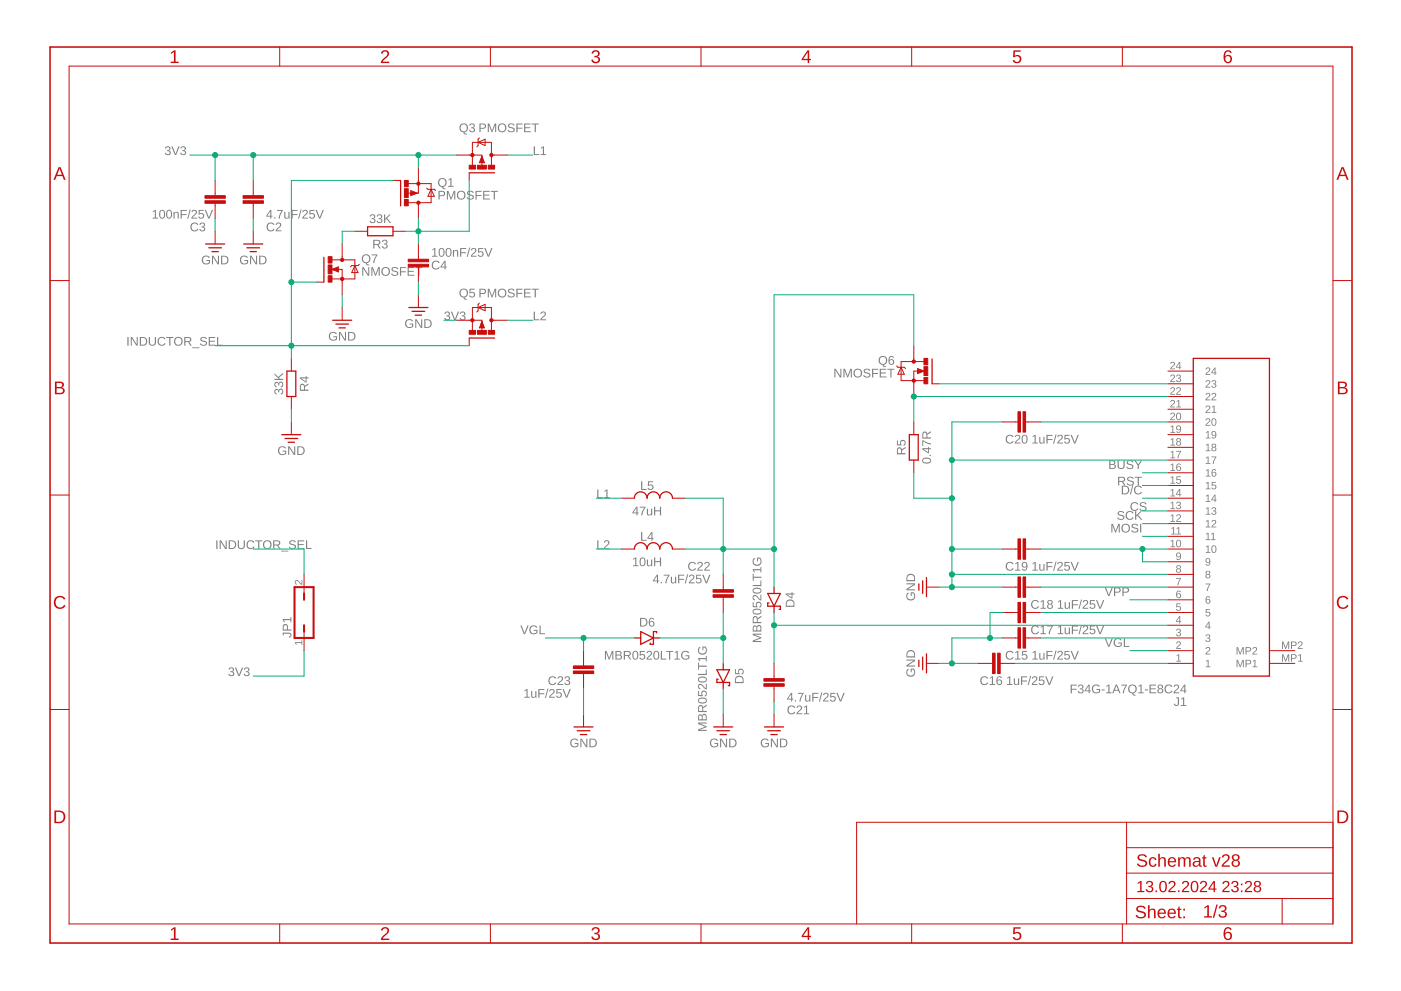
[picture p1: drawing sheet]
<svg xmlns="http://www.w3.org/2000/svg" width="420mm" height="297mm" viewBox="0 0 420 297" stroke-linecap="round" stroke-linejoin="round" font-family="sans-serif">
<g fill="#808080">
<path d="M88.4 192.5h2v-.6h.3v1.4h-.3v-.5h-1.7l.4 .4h-.3z"/>
<path d="M88.6 174a1.18 1.18 0 0 1 1.6 .8l.2 .2v-1.2h.3v1.5l-1-.7a.48 .48 0 0 0-.7-.4 .48 .48 0 0 0-.1 .7l.1 .4a.76 .76 0 0 1-.4-1.3z"/>
<path d="M361.7 198.1l.8-.3v1.9h.5v.3h-1.4v-.3h.6v-1.7l-.5 .4z"/>
<path d="M352.9 196.5l.7-.4v2h.6v.2h-1.4v-.2h.6v-1.7l-.5 .3z"/>
<path d="M361.8 194.1a.72 .72 0 0 1 1.1 .1 .72 .72 0 0 1-.4 1.1l-.7 .6h1.2v.3h-1.5l.7-1a.48 .48 0 0 0 .5-.7 .48 .48 0 0 0-.8-.1l-.4 .1z"/>
<path d="M353 192.4a.72 .72 0 0 1 1.1 .2 .72 .72 0 0 1-.4 1l-.7 .7h1.2v.2h-1.5l.7-1a.48 .48 0 0 0 .4-.7 .48 .48 0 0 0-.7-.1l-.4 .1z"/>
<path d="M361.7 190.3a.64 .64 0 0 1 1.1-.1 .64 .64 0 0 1-.3 1 .65 .65 0 0 1 .4 1 .65 .65 0 0 1-1 .1l-.4-.5h.3a.45 .45 0 0 0 .6 .4 .45 .45 0 0 0 .2-.7l-.6-.1v-.3a.43 .43 0 0 0 .6-.2 .43 .43 0 0 0-.3-.6 .43 .43 0 0 0-.5 .4h-.3z"/>
<path d="M352.9 188.6a.64 .64 0 0 1 1.1 0 .64 .64 0 0 1-.3 1 .65 .65 0 0 1 .4 .9 .65 .65 0 0 1-1 .2l-.4-.6h.3a.45 .45 0 0 0 .6 .4 .45 .45 0 0 0 .2-.7l-.6-.1v-.3a.43 .43 0 0 0 .6-.2 .43 .43 0 0 0-.3-.5 .43 .43 0 0 0-.5 .3h-.3z"/>
<path d="M361.6 182.5h1.3v.3h-1l-.1 .7a.76 .76 0 0 1 1.1 .3 .76 .76 0 0 1-.4 1.1 .76 .76 0 0 1-1-.6l.3-.1a.49 .49 0 0 0 .7 .2 .49 .49 0 0 0 .1-.7 .49 .49 0 0 0-.8 0h-.2z"/>
<path d="M352.8 180.9h1.3v.2h-1l-.1 .7a.76 .76 0 0 1 1.1 .3 .76 .76 0 0 1-.4 1.1 .76 .76 0 0 1-1-.6l.3-.1a.49 .49 0 0 0 .7 .3 .49 .49 0 0 0 .1-.8 .49 .49 0 0 0-.8 .1h-.3z"/>
<path d="M361.5 174.9h1.5l-.8 2.2h-.3l.1-.6 .7-1.3h-1.2z"/>
<path d="M352.7 173.2h1.5l-.8 2.3h-.3l.1-.6 .7-1.4h-1.2z"/>
<path d="M272.1 200.7l.3-.3 .1 .4a1.04 1.04 0 0 0 0 1.5 1.04 1.04 0 0 0 1.5-.1 1.04 1.04 0 0 0-.1-1.5h-.5v.8h-.3v-1.1h.9a1.37 1.37 0 0 1 .3 1.9 1.37 1.37 0 0 1-1.9 .3 1.37 1.37 0 0 1-.3-1.9zM271.8 197.7h2.6v.4l-2.2 1.4h2.2v.3h-2.6v-.4l2.3-1.4h-2.3zM272.2 195.2a1.33 1.33 0 0 1 1.4-.3 1.33 1.33 0 0 1 .8 1.2v1h-2.6l.1-1.2zM272.4 195.5l-.3 1.2h2v-.6a1.04 1.04 0 0 0-.6-.9 1.04 1.04 0 0 0-1.1 .3z"/>
<path d="M302.1 203.2l.9-.5v2.3h.6v.3h-1.6v-.3h.7v-2l-.6 .5zM304 203.3h.4v1.3a.48 .48 0 0 0 .5 .5 .48 .48 0 0 0 .4-.6v-1.2h.3v2h-.3v-.3a.67 .67 0 0 1-.7 .3 .67 .67 0 0 1-.6-.6zM306.2 202.7h1.8v.3h-1.4v1h1.4v.3h-1.4v1h-.4zM309 202.6h.2l-.7 2.8h-.3zM309.7 202.9a.84 .84 0 0 1 1.3 .1 .84 .84 0 0 1-.5 1.3l-.7 .7h1.4v.3h-1.8l.2-.5 .6-.6a.56 .56 0 0 0 .6-.8 .56 .56 0 0 0-1-.2v.2h-.4zM311.7 202.7h1.4v.3h-1.1l-.1 .8a.89 .89 0 0 1 1.3 .4 .89 .89 0 0 1-.6 1.2 .89 .89 0 0 1-1.1-.7h.3a.58 .58 0 0 0 .9 .3 .58 .58 0 0 0 .1-.9 .58 .58 0 0 0-.9 0h-.3zM313.5 202.7h.3l.9 2.3 .9-2.3h.3l-1 2.6h-.4z"/>
<path d="M309.7 195.5l.9-.4v2.3h.6v.3h-1.6v-.3h.7v-2l-.6 .4zM311.7 195.7h.3v1.3a.48 .48 0 0 0 .5 .5 .48 .48 0 0 0 .4-.6v-1.2h.4v2h-.3l-.1-.3a.67 .67 0 0 1-.7 .3 .67 .67 0 0 1-.5-.7zM313.8 195.1h1.9v.3h-1.5v1h1.4v.3h-1.4v1h-.4zM316.6 195h.3l-.8 2.7h-.3zM317.3 195.3a.84 .84 0 0 1 1.3 .1 .84 .84 0 0 1-.4 1.3l-.8 .7h1.4v.3h-1.7l.1-.5 .7-.7a.56 .56 0 0 0 .5-.7 .56 .56 0 0 0-.9-.2l-.1 .2h-.3zM319.3 195.1h1.4v.3h-1.1l-.1 .8a.89 .89 0 0 1 1.3 .4 .89 .89 0 0 1-.6 1.2 .89 .89 0 0 1-1.1-.7h.3a.58 .58 0 0 0 .9 .2 .58 .58 0 0 0 .1-.8 .58 .58 0 0 0-.9 0h-.3zM321.1 195.1h.3l.9 2.3 .9-2.3h.4l-1.1 2.6h-.4z"/>
<path d="M317.3 187.9l.9-.4v2.3h.7v.3h-1.7v-.3h.7v-2l-.6 .4zM319.3 188.1h.3v1.3a.48 .48 0 0 0 .6 .5 .48 .48 0 0 0 .3-.7v-1.1h.4v2h-.3v-.4a.67 .67 0 0 1-.8 .4 .67 .67 0 0 1-.5-.7zM321.4 187.5h1.9v.3h-1.5v.9h1.4v.3h-1.4v1.1h-.4zM324.2 187.4h.3l-.8 2.7h-.3zM325 187.6a.84 .84 0 0 1 1.3 .2 .84 .84 0 0 1-.5 1.2l-.8 .8h1.4v.3h-1.7l.1-.5 .7-.7a.56 .56 0 0 0 .5-.8 .56 .56 0 0 0-.9-.1l-.1 .2-.3-.1zM326.9 187.5h1.5v.3h-1.2l-.1 .8a.89 .89 0 0 1 1.3 .4 .89 .89 0 0 1-.5 1.2 .89 .89 0 0 1-1.2-.7h.4a.58 .58 0 0 0 .8 .2 .58 .58 0 0 0 .1-.9 .58 .58 0 0 0-.9 .1h-.3zM328.7 187.5h.4l.8 2.3 .9-2.3h.4l-1.1 2.6h-.4z"/>
<path d="M317.3 180.3l.9-.4v2.3h.7v.3h-1.7v-.3h.7v-2l-.6 .4zM319.3 180.5h.3v1.2a.48 .48 0 0 0 .6 .6 .48 .48 0 0 0 .3-.7v-1.1h.4v2h-.3v-.4a.67 .67 0 0 1-.8 .4 .67 .67 0 0 1-.5-.7zM321.4 179.9h1.9v.3h-1.5v.9h1.4v.3h-1.4v1.1h-.4zM324.2 179.7h.3l-.8 2.8h-.3zM325 180a.84 .84 0 0 1 1.3 .2 .84 .84 0 0 1-.5 1.2l-.8 .8h1.4v.3h-1.7l.1-.5 .7-.7a.56 .56 0 0 0 .5-.8 .56 .56 0 0 0-.9-.1l-.1 .1h-.3zM326.9 179.9h1.5v.3h-1.2l-.1 .8a.89 .89 0 0 1 1.3 .4 .89 .89 0 0 1-.5 1.2 .89 .89 0 0 1-1.2-.7l.4-.1a.58 .58 0 0 0 .8 .3 .58 .58 0 0 0 .1-.9 .58 .58 0 0 0-.9 .1h-.3zM328.7 179.9h.4l.8 2.3 .9-2.3h.4l-1.1 2.6h-.4z"/>
<path d="M272.1 177.8l.3-.2 .1 .3a1.04 1.04 0 0 0 0 1.5 1.04 1.04 0 0 0 1.5-.1 1.04 1.04 0 0 0-.1-1.4h-.5v.7h-.3v-1.1h.9a1.37 1.37 0 0 1 .3 1.9 1.37 1.37 0 0 1-1.9 .3 1.37 1.37 0 0 1-.3-1.9zM271.8 174.8h2.6v.5l-2.2 1.3h2.2v.3h-2.6v-.4l2.3-1.4-2.3 .1zM272.2 172.3a1.33 1.33 0 0 1 1.4-.2 1.33 1.33 0 0 1 .8 1.2v.9h-2.6l.1-1.1zM272.4 172.6l-.3 1.3h2v-.6a1.04 1.04 0 0 0-.6-.9 1.04 1.04 0 0 0-1.1 .2z"/>
<path d="M309.7 168.9l.9-.5v2.4h.6v.2h-1.6v-.2h.7v-2l-.6 .4zM311.7 169h.3v1.3a.48 .48 0 0 0 .5 .6 .48 .48 0 0 0 .4-.7v-1.2h.4v2h-.3l-.1-.3a.67 .67 0 0 1-.7 .4 .67 .67 0 0 1-.5-.7zM313.8 168.4h1.9v.3h-1.5v1h1.4v.3h-1.4v1h-.4zM316.6 168.3h.3l-.8 2.8h-.3zM317.3 168.6a.84 .84 0 0 1 1.3 .2 .84 .84 0 0 1-.4 1.2l-.8 .8h1.4v.2h-1.7l.1-.5 .7-.6a.56 .56 0 0 0 .5-.8 .56 .56 0 0 0-.9-.2l-.1 .2h-.3zM319.3 168.4h1.4v.3h-1.1l-.1 .8a.89 .89 0 0 1 1.3 .4 .89 .89 0 0 1-.6 1.3 .89 .89 0 0 1-1.1-.7l.3-.1a.58 .58 0 0 0 .9 .3 .58 .58 0 0 0 .1-.9 .58 .58 0 0 0-.9 0h-.3zM321.1 168.4h.3l.9 2.3 .9-2.3h.4l-1.1 2.6h-.4z"/>
<path d="M309.7 130.8l.9-.4v2.3h.6v.2h-1.6v-.2h.7v-2l-.6 .4zM311.7 131h.3v1.2a.48 .48 0 0 0 .5 .6 .48 .48 0 0 0 .4-.7v-1.1h.4v1.9h-.3l-.1-.3a.67 .67 0 0 1-.7 .4 .67 .67 0 0 1-.5-.7zM313.8 130.4h1.9v.2h-1.5v1h1.4v.3h-1.4v1h-.4zM316.6 130.2h.3l-.8 2.8h-.3zM317.3 130.5a.84 .84 0 0 1 1.3 .2 .84 .84 0 0 1-.4 1.2l-.8 .8h1.4v.2h-1.7l.1-.5 .7-.6a.56 .56 0 0 0 .5-.8 .56 .56 0 0 0-.9-.2l-.1 .2h-.3zM319.3 130.4h1.4v.2h-1.1l-.1 .9a.89 .89 0 0 1 1.3 .4 .89 .89 0 0 1-.6 1.2 .89 .89 0 0 1-1.1-.7l.3-.1a.58 .58 0 0 0 .9 .3 .58 .58 0 0 0 .1-.9 .58 .58 0 0 0-.9 0h-.3zM321.1 130.4h.3l.9 2.2 .9-2.2h.4l-1.1 2.5h-.4z"/>
<path d="M276.7 137.5a1.57 1.57 0 0 1 2.5 .6 1.44 1.44 0 0 1-1.3 .9 1.44 1.44 0 0 1-1.3-1zM276.9 137.7a.67 .67 0 0 0 .2 .8 .67 .67 0 0 0 .8 .1 .64 .64 0 0 0 .9-.1 .64 .64 0 0 0-.1-.9l-1.1-.1zM278.8 136.3h.4v.4h-.4zM276.6 134.3h1.7v-.3h.3v.3h.6v.4h-.6v1.2h-.3l-1.7-1.2zM277 134.7l1.3 .9v-.9zM276.6 132l1.7 .7 .9 .1v.4l-1.1-.2-1.2-.7v1.4h-.3zM276.8 129.6a.74 .74 0 0 1 .8-.2 .74 .74 0 0 1 .5 .6l1.1-.8v.4l-1.1 .7v.8h1.1v.4h-2.6zM277 129.8l-.1 1.3h.9l-.1-1.3-.4-.1z"/>
<path d="M228.5 221.7a1.35 1.35 0 0 1 2 .3l-.3 .1a1.04 1.04 0 0 0-1.5 0 1.04 1.04 0 0 0 .1 1.5 1.04 1.04 0 0 0 1.5-.1v-.5h-.8v-.3h1.1v.9a1.42 1.42 0 0 1-2 .1 1.42 1.42 0 0 1-.1-2zM231.2 221.4h.4l1.4 2.2v-2.2h.3v2.6h-.4l-1.4-2.2v2.2h-.3zM233.9 221.4h.9a1.3 1.3 0 0 1 1.3 1.2 1.3 1.3 0 0 1-1.2 1.4h-1zM234.3 221.7v2h.5a1.07 1.07 0 0 0 1-1.4 1.07 1.07 0 0 0-1.5-.6z"/>
<path d="M237.2 207.7h.4v1.7h.3v.3h-.3v.6h-.3v-.6h-1.3zM237.3 208.1l-1 1.3h1zM238.4 209.9h.3v.4h-.3zM239.3 207.7h1.7l-.7 1.7-.2 .9h-.3v-.5l.9-1.8h-1.4zM241.4 208.3h.4v1.2a.48 .48 0 0 0 .5 .6 .48 .48 0 0 0 .4-.7v-1.1h.3v2h-.3v-.4a.67 .67 0 0 1-.8 .4 .67 .67 0 0 1-.5-.7zM243.6 207.7h1.8v.3h-1.5v.9h1.5v.3h-1.5v1.1h-.3zM246.3 207.5h.3l-.7 2.8h-.3zM247.1 207.8a.84 .84 0 0 1 1.3 .2 .84 .84 0 0 1-.5 1.2l-.7 .8h1.3v.3h-1.7l.2-.5 .6-.7a.56 .56 0 0 0 .5-.8 .56 .56 0 0 0-.9-.1v.2l-.4-.1zM249 207.7h1.5v.3h-1.2v.8a.89 .89 0 0 1 1.3 .4 .89 .89 0 0 1-.6 1.2 .89 .89 0 0 1-1.1-.7h.3a.58 .58 0 0 0 .9 .2 .58 .58 0 0 0 .1-.9 .58 .58 0 0 0-.9 .1h-.3zM250.8 207.7h.4l.9 2.3 .8-2.3h.4l-1 2.6h-.4z"/>
<path d="M197 172.3h.3v1.7h.4v.3h-.4v.5h-.3v-.5h-1.2zM197 172.6l-.9 1.4h.9zM198.2 174.4h.3v.4h-.3zM199.1 172.3h1.7l-.8 1.6-.1 .9h-.4l.1-.5 .8-1.8h-1.3zM201.2 172.9h.3v1.2a.48 .48 0 0 0 .6 .6 .48 .48 0 0 0 .4-.7v-1.1h.3v1.9h-.3v-.3a.67 .67 0 0 1-.8 .4 .67 .67 0 0 1-.5-.7zM203.4 172.3h1.8v.2h-1.5v1h1.5v.3h-1.5v1h-.3zM206.1 172.1h.3l-.8 2.8h-.2zM206.9 172.4a.84 .84 0 0 1 1.3 .2 .84 .84 0 0 1-.5 1.2l-.7 .8h1.3v.2h-1.7l.1-.5 .7-.6a.56 .56 0 0 0 .5-.8 .56 .56 0 0 0-.9-.2l-.1 .2h-.3zM208.8 172.3h1.5v.2h-1.2v.9a.89 .89 0 0 1 1.2 .4 .89 .89 0 0 1-.5 1.2 .89 .89 0 0 1-1.2-.7l.4-.1a.58 .58 0 0 0 .8 .3 .58 .58 0 0 0 .1-.9 .58 .58 0 0 0-.9 0h-.3zM210.6 172.3h.4l.8 2.2 .9-2.2h.4l-1.1 2.5h-.3z"/>
<path d="M213.2 221.7a1.35 1.35 0 0 1 2.1 .3l-.3 .1a1.04 1.04 0 0 0-1.5 0 1.04 1.04 0 0 0 .1 1.5 1.04 1.04 0 0 0 1.4-.1v-.5h-.7v-.3h1.1v.9a1.42 1.42 0 0 1-2.1 .1 1.42 1.42 0 0 1-.1-2zM216 221.4h.4l1.4 2.2-.1-2.2h.4v2.6h-.5l-1.4-2.2 .1 2.2h-.3zM218.7 221.4h.8a1.3 1.3 0 0 1 1.4 1.2 1.3 1.3 0 0 1-1.3 1.4h-.9zM219 221.7v2h.6a1.07 1.07 0 0 0 .9-1.4 1.07 1.07 0 0 0-1.5-.6z"/>
<path d="M157.3 207l.9-.5v2.3h.7v.3h-1.7v-.3h.7v-1.9l-.6 .4zM159.3 207.1h.3v1.3a.48 .48 0 0 0 .6 .5 .48 .48 0 0 0 .3-.6v-1.2h.4v2h-.3v-.3a.67 .67 0 0 1-.8 .3 .67 .67 0 0 1-.5-.6zM161.4 206.5h1.9v.3h-1.5v1h1.4v.3h-1.4v1h-.4zM164.2 206.4h.3l-.8 2.8h-.3zM165 206.7a.84 .84 0 0 1 1.3 .1 .84 .84 0 0 1-.5 1.3l-.8 .7h1.4v.3h-1.7l.1-.5 .7-.6a.56 .56 0 0 0 .5-.8 .56 .56 0 0 0-.9-.2l-.1 .2h-.3zM166.9 206.5h1.5v.3h-1.2l-.1 .8a.89 .89 0 0 1 1.3 .4 .89 .89 0 0 1-.5 1.3 .89 .89 0 0 1-1.2-.7l.4-.1a.58 .58 0 0 0 .8 .3 .58 .58 0 0 0 .1-.9 .58 .58 0 0 0-.9 0h-.3zM168.7 206.5h.4l.8 2.3 .9-2.3h.4l-1.1 2.6h-.4z"/>
<path d="M171.3 221.7a1.35 1.35 0 0 1 2.1 .3l-.3 .1a1.04 1.04 0 0 0-1.5 0 1.04 1.04 0 0 0 0 1.5 1.04 1.04 0 0 0 1.5-.1v-.5h-.7v-.3h1.1v.9a1.42 1.42 0 0 1-2.1 .1 1.42 1.42 0 0 1-.1-2zM174 221.4h.5l1.4 2.2-.1-2.2h.4v2.6h-.5l-1.4-2.2 .1 2.2h-.4zM176.8 221.4h.8a1.3 1.3 0 0 1 1.4 1.2 1.3 1.3 0 0 1-1.3 1.4h-.9zM177.1 221.7v2h.6a1.07 1.07 0 0 0 .9-1.4 1.07 1.07 0 0 0-1.5-.6z"/>
<path d="M81 62.9h.4v1.8h.3v.2h-.3v.6h-.3v-.6h-1.3zM81.1 63.3l-.9 1.4h.9zM82.2 65.1h.4v.4h-.4zM83.1 62.9h1.7l-.7 1.7-.2 .9h-.3v-.5l.9-1.8h-1.4zM85.2 63.5h.4v1.3a.48 .48 0 0 0 .5 .5 .48 .48 0 0 0 .4-.6v-1.2h.3v2h-.3v-.3a.67 .67 0 0 1-.8 .3 .67 .67 0 0 1-.5-.6zM87.4 62.9h1.8v.3h-1.4v1h1.4v.3h-1.4v1h-.4zM90.2 62.8h.2l-.7 2.8h-.3zM90.9 63.1a.84 .84 0 0 1 1.3 .1 .84 .84 0 0 1-.5 1.3l-.7 .7h1.3v.3h-1.7l.2-.5 .6-.6a.56 .56 0 0 0 .6-.8 .56 .56 0 0 0-1-.2v.2h-.4zM92.8 62.9h1.5v.3h-1.1l-.1 .8a.89 .89 0 0 1 1.3 .4 .89 .89 0 0 1-.6 1.2 .89 .89 0 0 1-1.1-.7h.3a.58 .58 0 0 0 .9 .2 .58 .58 0 0 0 .1-.8 .58 .58 0 0 0-.9 0h-.3zM94.6 62.9h.4l.9 2.3 .9-2.3h.3l-1 2.6h-.4z"/>
<path d="M45.8 63.3l1-.4v2.3h.6v.3h-1.6v-.3h.6v-2l-.6 .5zM48.1 63a1.07 1.07 0 0 1 1.2 .3 1.07 1.07 0 0 1 .2 1.2 .94 .94 0 0 1-1.1 1 .94 .94 0 0 1-.7-1.3zM48.3 63.3a1.4 1.4 0 0 0 .3 2 1.29 1.29 0 0 0 0-2.1zM50.2 63a1.07 1.07 0 0 1 1.2 .3 1.07 1.07 0 0 1 .2 1.2 .94 .94 0 0 1-1.1 1 .94 .94 0 0 1-.7-1.3zM50.4 63.3a1.4 1.4 0 0 0 .3 2 1.29 1.29 0 0 0 0-2.1zM52 63.5h.3v.4a.67 .67 0 0 1 .8-.4 .67 .67 0 0 1 .5 .7v1.3h-.3v-1.2a.48 .48 0 0 0-.6-.6 .48 .48 0 0 0-.3 .7v1.1h-.4zM54.2 62.9h1.8v.3h-1.5v1h1.5v.3h-1.5v1h-.3zM56.9 62.8h.3l-.7 2.8h-.3zM57.7 63.1a.84 .84 0 0 1 1.3 .1 .84 .84 0 0 1-.5 1.3l-.7 .7h1.3v.3h-1.7l.1-.5 .7-.6a.56 .56 0 0 0 .5-.8 .56 .56 0 0 0-.9-.2l-.1 .2h-.3zM59.6 62.9h1.5v.3h-1.2v.8a.89 .89 0 0 1 1.2 .4 .89 .89 0 0 1-.5 1.2 .89 .89 0 0 1-1.2-.7h.4a.58 .58 0 0 0 .8 .2 .58 .58 0 0 0 .1-.8 .58 .58 0 0 0-.9 0h-.3zM61.4 62.9h.4l.9 2.3 .8-2.3h.4l-1.1 2.6h-.3z"/>
<path d="M60.9 76.9a1.35 1.35 0 0 1 2 .3l-.3 .1a1.04 1.04 0 0 0-1.5 0 1.04 1.04 0 0 0 .1 1.5 1.04 1.04 0 0 0 1.5-.1v-.5h-.8v-.3h1.1v.9a1.42 1.42 0 0 1-2 .2 1.42 1.42 0 0 1-.1-2.1zM63.6 76.6h.4l1.4 2.3v-2.3h.3v2.6h-.4l-1.4-2.2v2.2h-.3zM66.3 76.6h.8a1.3 1.3 0 0 1 1.4 1.3 1.3 1.3 0 0 1-1.2 1.3h-1zM66.6 76.9v2.1h.6a1.07 1.07 0 0 0 .9-1.4 1.07 1.07 0 0 0-1.5-.7z"/>
<path d="M72.3 76.9a1.35 1.35 0 0 1 2.1 .3l-.4 .1a1.04 1.04 0 0 0-1.5 0 1.04 1.04 0 0 0 .1 1.5 1.04 1.04 0 0 0 1.5-.1v-.5h-.8v-.3h1.1v.9a1.42 1.42 0 0 1-2 .2 1.42 1.42 0 0 1-.1-2.1zM75 76.6h.4l1.4 2.3v-2.3h.3v2.6h-.4l-1.4-2.2v2.2h-.3zM77.7 76.6h.9a1.3 1.3 0 0 1 1.4 1.3 1.3 1.3 0 0 1-1.3 1.3h-1zM78.1 76.9v2.1h.5a1.07 1.07 0 0 0 1-1.4 1.07 1.07 0 0 0-1.5-.7z"/>
<path d="M131.5 57.2h1.1a.8 .8 0 0 1 .9 .8 .8 .8 0 0 1-.9 .8h-.7v1h-.4zM131.9 57.5v1h.9l.3-.3-.2-.6zM134 57.2h.5l.8 2.2 .8-2.2h.4v2.6h-.3v-2.3l-.8 2.3h-.2l-.9-2.3v2.3h-.3zM136.9 58.5a1.35 1.35 0 0 1 2.7 0 1.35 1.35 0 0 1-2.7 0zM137.6 57.7a1.05 1.05 0 0 0 .2 1.7 1.05 1.05 0 0 0 1.5-.6 1.05 1.05 0 0 0-1-1.3zM140.2 57.5a1.18 1.18 0 0 1 1.9 .3h-.4a.63 .63 0 0 0-.7-.4 .63 .63 0 0 0-.5 .6v.1a1.4 1.4 0 0 1 1.6 1.2 1.24 1.24 0 0 1-2.2-.1l.4-.1a.74 .74 0 0 0 .8 .5 .74 .74 0 0 0 .6-.7l-1.1-.4a.66 .66 0 0 1-.4-1zM142.6 57.2h1.8v.3h-1.5v1h1.5v.3h-1.5v1h-.3zM144.9 57.2h2v.3h-1.7v.8h1.6v.3h-1.6v.9h1.7v.3h-2zM147.2 57.2h2.1v.3h-.9v2.3h-.3v-2.3h-.9z"/>
<path d="M129.6 74.8l1-.4v2.3h.6v.2h-1.6v-.2h.6v-2l-.6 .4zM131.9 74.5a1.07 1.07 0 0 1 1.3 .2 1.07 1.07 0 0 1 .1 1.3 .94 .94 0 0 1-1.1 1 .94 .94 0 0 1-.7-1.4zM132.1 74.7a1.4 1.4 0 0 0 .3 2 1.29 1.29 0 0 0 0-2.1zM134 74.5a1.07 1.07 0 0 1 1.3 .2 1.07 1.07 0 0 1 .1 1.3 .94 .94 0 0 1-1.1 1 .94 .94 0 0 1-.7-1.4zM134.2 74.7a1.4 1.4 0 0 0 .3 2 1.29 1.29 0 0 0 0-2.1zM135.8 75h.3v.3a.67 .67 0 0 1 .8-.4 .67 .67 0 0 1 .5 .7v1.3h-.3v-1.2a.48 .48 0 0 0-.5-.6 .48 .48 0 0 0-.4 .7v1.1h-.4zM138 74.4h1.8v.2h-1.5v1h1.5v.3h-1.5v1h-.3zM140.7 74.2h.3l-.7 2.8h-.3zM141.5 74.5a.84 .84 0 0 1 1.3 .2 .84 .84 0 0 1-.5 1.2l-.7 .8h1.3v.2h-1.7l.1-.5 .7-.6a.56 .56 0 0 0 .5-.8 .56 .56 0 0 0-.9-.2v.2h-.4zM143.4 74.4h1.5v.2h-1.2v.9a.89 .89 0 0 1 1.3 .4 .89 .89 0 0 1-.6 1.2 .89 .89 0 0 1-1.1-.7l.3-.1a.58 .58 0 0 0 .8 .3 .58 .58 0 0 0 .1-.9 .58 .58 0 0 0-.8 0h-.4zM145.2 74.4h.4l.9 2.2 .8-2.2h.4l-1.1 2.5h-.3z"/>
<path d="M121.8 96a1.35 1.35 0 0 1 2.1 .3l-.4 .1a1.04 1.04 0 0 0-1.5 0 1.04 1.04 0 0 0 .1 1.5 1.04 1.04 0 0 0 1.5-.2v-.4h-.8v-.3h1.1v.9a1.42 1.42 0 0 1-2 .1 1.42 1.42 0 0 1-.1-2zM124.5 95.7h.4l1.4 2.2v-2.2h.3v2.6h-.4l-1.4-2.2v2.2h-.3zM127.2 95.7h.9a1.3 1.3 0 0 1 1.4 1.2 1.3 1.3 0 0 1-1.3 1.4h-1zM127.6 96v2h.6a1.07 1.07 0 0 0 .9-1.4 1.07 1.07 0 0 0-1.5-.6z"/>
<path d="M143.8 37h1.1a.8 .8 0 0 1 .9 .8 .8 .8 0 0 1-.9 .8h-.8v1h-.3zM144.1 37.3v1h1l.3-.3-.2-.6zM146.3 37h.4l.9 2.2 .8-2.2h.4v2.6h-.3v-2.3l-.8 2.3h-.3l-.8-2.3v2.3h-.3zM149.2 38.3a1.35 1.35 0 0 1 2.7 0 1.35 1.35 0 0 1-2.7 0zM149.9 37.5a1.05 1.05 0 0 0 .1 1.7 1.05 1.05 0 0 0 1.6-.6 1.05 1.05 0 0 0-1-1.3zM152.5 37.3a1.18 1.18 0 0 1 1.8 .3h-.3a.63 .63 0 0 0-.7-.4 .63 .63 0 0 0-.6 .7h.1a1.4 1.4 0 0 1 1.6 1.2 1.24 1.24 0 0 1-2.2-.1l.4-.1a.74 .74 0 0 0 .8 .5 .74 .74 0 0 0 .6-.7l-1.1-.4a.66 .66 0 0 1-.4-1zM154.9 37h1.8v.3h-1.5v1h1.5v.3h-1.5v1h-.3zM157.2 37h1.9v.3h-1.6v.8h1.5v.3h-1.5v.9h1.7v.3h-2zM159.5 37h2.1v.3h-.9v2.3h-.4v-2.3h-.8z"/>
<path d="M111.1 64.4a.75 .75 0 0 1 1.2 0 .75 .75 0 0 1-.3 1.1 .74 .74 0 0 1 .6 1 .74 .74 0 0 1-1.1 .4l-.6-.5-.1-.2h.4a.53 .53 0 0 0 .7 .4 .53 .53 0 0 0 .2-.8l-.7-.1v-.3a.5 .5 0 0 0 .8-.3 .5 .5 0 0 0-.4-.6 .5 .5 0 0 0-.6 .4h-.3zM113.2 64.4a.75 .75 0 0 1 1.2 0 .75 .75 0 0 1-.3 1.1 .74 .74 0 0 1 .6 1 .74 .74 0 0 1-1.1 .4l-.6-.5-.1-.2h.4a.53 .53 0 0 0 .7 .4 .53 .53 0 0 0 .2-.8l-.7-.1v-.3a.5 .5 0 0 0 .8-.3 .5 .5 0 0 0-.4-.6 .5 .5 0 0 0-.6 .4h-.3zM115.2 64.3h.3v1.3l1.3-1.3h.4l-1.1 1.1 1.2 1.5h-.4l-1-1.3-.4 .3v1h-.3z"/>
<path d="M99 99.8a1.35 1.35 0 0 1 2 .3l-.3 .1a1.04 1.04 0 0 0-1.5 0 1.04 1.04 0 0 0 .1 1.5 1.04 1.04 0 0 0 1.5-.1v-.5h-.8v-.3h1.1v.9a1.42 1.42 0 0 1-2 .1 1.42 1.42 0 0 1-.1-2zM101.7 99.5h.4l1.4 2.2v-2.2h.3v2.6h-.5l-1.3-2.2v2.2h-.3zM104.4 99.5h.8a1.3 1.3 0 0 1 1.4 1.2 1.3 1.3 0 0 1-1.2 1.4h-1zM104.7 99.8v2h.6a1.07 1.07 0 0 0 .9-1.4 1.07 1.07 0 0 0-1.5-.6z"/>
<path d="M82.5 116.8a.64 .64 0 0 1 .6-.2 .64 .64 0 0 1 .5 .5 .73 .73 0 0 1 1-.6 .73 .73 0 0 1 .3 1.1l-.4 .6-.3 .1v-.4a.53 .53 0 0 0 .5-.7 .53 .53 0 0 0-.9-.2l-.1 .6h-.3a.5 .5 0 0 0-.2-.7 .5 .5 0 0 0-.7 .4 .5 .5 0 0 0 .5 .6l-.1 .3a.89 .89 0 0 1-.4-1.4zM82.5 114.7a.64 .64 0 0 1 .6-.2 .64 .64 0 0 1 .5 .5 .73 .73 0 0 1 1-.6 .73 .73 0 0 1 .3 1.1l-.4 .6-.3 .1v-.4a.53 .53 0 0 0 .5-.7 .53 .53 0 0 0-.9-.2l-.1 .6h-.3a.5 .5 0 0 0-.2-.7 .5 .5 0 0 0-.7 .4 .5 .5 0 0 0 .5 .6l-.1 .3a.89 .89 0 0 1-.4-1.4zM82.3 111.9l1.1 1.1 1.5-1.3v.5l-1.2 1 .2 .4h1v.3h-2.6v-.3h1.3l-1.3-1.3z"/>
<path d="M83.7 134.1a1.35 1.35 0 0 1 2.1 .3l-.4 .1a1.04 1.04 0 0 0-1.4 0 1.04 1.04 0 0 0 0 1.5 1.04 1.04 0 0 0 1.5-.2v-.4h-.8v-.3h1.1v.9a1.42 1.42 0 0 1-2 .1 1.42 1.42 0 0 1-.1-2zM86.4 133.8h.4l1.4 2.2v-2.2h.3v2.6h-.4l-1.4-2.2v2.2h-.3zM89.1 133.8h.9a1.3 1.3 0 0 1 1.4 1.2 1.3 1.3 0 0 1-1.3 1.4h-1zM89.5 134.1v2h.6a1.07 1.07 0 0 0 .9-1.4 1.07 1.07 0 0 0-1.5-.6z"/>
<path d="M143.8 86.5h1.1a.8 .8 0 0 1 .9 .8 .8 .8 0 0 1-.9 .8h-.8v1h-.3zM144.1 86.8v1h1l.3-.2-.2-.7zM146.3 86.5h.4l.9 2.3 .8-2.3h.4v2.6h-.3v-2.2l-.8 2.2h-.3l-.8-2.2v2.2h-.3zM149.2 87.8a1.35 1.35 0 0 1 2.7 0 1.35 1.35 0 0 1-2.7 0zM149.9 87.1a1.05 1.05 0 0 0 .1 1.6 1.05 1.05 0 0 0 1.6-.6 1.05 1.05 0 0 0-1-1.3zM152.5 86.8a1.18 1.18 0 0 1 1.8 .3l-.3 .1a.63 .63 0 0 0-.7-.5 .63 .63 0 0 0-.6 .7l.1 .1a1.4 1.4 0 0 1 1.6 1.1 1.24 1.24 0 0 1-2.2-.1l.4-.1a.74 .74 0 0 0 .8 .5 .74 .74 0 0 0 .6-.7l-1.1-.3a.66 .66 0 0 1-.4-1.1zM154.9 86.5h1.8v.3h-1.5v1h1.5v.3h-1.5v1h-.3zM157.2 86.5h1.9v.3h-1.6v.9h1.5v.2h-1.5v1h1.7v.2h-2zM159.5 86.5h2.1v.3h-.9v2.3h-.4v-2.3h-.8z"/>
<path d="M250.2 110.5h.4l1.4 2.3v-2.3h.3v2.6h-.4l-1.4-2.2v2.2h-.3zM252.9 110.5h.5l.8 2.3 .8-2.3h.5v2.6h-.3v-2.2l-.9 2.2h-.2l-.9-2.2 .1 2.2h-.4zM255.9 111.8a1.34 1.34 0 0 1 2.6 0 1.34 1.34 0 0 1-2.6 0zM256.6 111.1a1.05 1.05 0 0 0 .1 1.6 1.05 1.05 0 0 0 1.6-.6 1.05 1.05 0 0 0-1.1-1.3zM259.1 110.8a1.18 1.18 0 0 1 1.9 .3l-.4 .1a.63 .63 0 0 0-.7-.5 .63 .63 0 0 0-.5 .7h.1a1.4 1.4 0 0 1 1.5 1.2 1.24 1.24 0 0 1-2.1-.1l.3-.1a.74 .74 0 0 0 .8 .5 .74 .74 0 0 0 .6-.7l-1-.4a.66 .66 0 0 1-.5-1zM261.5 110.5h1.9v.3h-1.5v1h1.4v.3h-1.4v1h-.4zM263.8 110.5h2v.3h-1.6v.9h1.5v.2h-1.5v.9h1.7v.3h-2.1zM266.1 110.5h2.1v.3h-.8v2.3h-.4v-2.3h-.9z"/>
<path d="M108.6 80.1h.4l1.5 2.2-.1-2.2h.3v2.6h-.4l-1.4-2.2 .1 2.2h-.4zM111.4 80.1h.4l.8 2.2 .8-2.2h.5v2.6h-.3v-2.3l-.8 2.3h-.3l-.8-2.3v2.3h-.3zM114.3 81.4a1.34 1.34 0 0 1 2.6 0 1.34 1.34 0 0 1-2.6 0zM115 80.6a1.05 1.05 0 0 0 .1 1.7 1.05 1.05 0 0 0 1.6-.7 1.05 1.05 0 0 0-1-1.3zM117.5 80.3a1.18 1.18 0 0 1 1.9 .3l-.3 .1a.63 .63 0 0 0-.8-.4 .63 .63 0 0 0-.5 .6l.1 .1a1.4 1.4 0 0 1 1.5 1.2 1.24 1.24 0 0 1-2.1-.2h.3a.74 .74 0 0 0 .8 .4 .74 .74 0 0 0 .7-.6l-1.1-.4a.66 .66 0 0 1-.5-1.1zM119.9 80.1h1.9v.3h-1.5v.9h1.4v.3h-1.4v1.1h-.4zM122.2 80.1h2v.3h-1.6v.8h1.5v.3h-1.5v.9h1.7v.3h-2.1zM124.5 80.1h2.2v.3h-.9v2.3h-.4v-2.3h-.9z"/>
<path d="M189.9 167.5l.9-.4v2.3h.7v.3h-1.7v-.3h.7v-2l-.6 .4zM192.2 167.2a1.07 1.07 0 0 1 1.2 .3 1.07 1.07 0 0 1 .2 1.2 .94 .94 0 0 1-1.1 1 .94 .94 0 0 1-.7-1.3zM192.4 167.5a1.4 1.4 0 0 0 .3 2 1.29 1.29 0 0 0 0-2.2zM194 167.7h.3v1.3a.48 .48 0 0 0 .6 .5 .48 .48 0 0 0 .4-.6v-1.2h.3v2h-.3v-.3a.67 .67 0 0 1-.8 .3 .67 .67 0 0 1-.5-.7zM196.2 167.1h.3v1.1h1.4v-1.1h.4v2.6h-.4v-1.2h-1.4v1.2h-.3z"/>
<path d="M190.8 151.9h.4v1.7h.3v.3h-.3v.6h-.3v-.6h-1.3zM190.9 152.2l-.9 1.4h.9zM191.8 151.9h1.8l-.8 1.6-.1 1h-.4l.1-.5 .8-1.8h-1.4zM194 152.5h.3v1.2a.48 .48 0 0 0 .6 .6 .48 .48 0 0 0 .4-.7v-1.1h.3v2h-.3v-.4a.67 .67 0 0 1-.8 .4 .67 .67 0 0 1-.5-.7zM196.2 151.9h.3v1.1h1.4v-1.1h.4v2.6h-.4v-1.2h-1.4v1.2h-.3z"/>
<path d="M321.1 205.2h1.8v.3h-1.5v1h1.5v.2h-1.5v1.1h-.3zM323.5 205.3a.75 .75 0 0 1 1.2 0 .75 .75 0 0 1-.3 1.2 .74 .74 0 0 1 .6 1 .74 .74 0 0 1-1.1 .3l-.6-.5-.1-.2h.4a.53 .53 0 0 0 .7 .5 .53 .53 0 0 0 .2-.9l-.7-.1v-.3a.5 .5 0 0 0 .8-.2 .5 .5 0 0 0-.4-.7 .5 .5 0 0 0-.6 .5l-.3-.1zM326.4 205.2h.4v1.7h.4v.3h-.4v.6h-.3v-.6h-1.2zM326.5 205.6l-.9 1.3h.9zM327.8 205.5a1.35 1.35 0 0 1 2.1 .3l-.4 .1a1.04 1.04 0 0 0-1.5 0 1.04 1.04 0 0 0 .1 1.5 1.04 1.04 0 0 0 1.5-.1v-.5h-.8v-.3h1.1v.9a1.42 1.42 0 0 1-2 .1 1.42 1.42 0 0 1-.1-2zM330.4 206.6h.9v.3h-.9zM331.8 205.6l.9-.4v2.3h.7v.3h-1.7v-.3h.7v-2l-.6 .4zM334.6 205.2h.4l1.1 2.6h-.4l-.3-.8h-1.2l-.3 .8h-.3zM334.8 205.5l-.5 1.3h1zM336.3 205.2h1.7l-.8 1.7-.1 .9h-.4l.1-.5 .8-1.8h-1.3zM338.7 205.5a1.35 1.35 0 0 1 2.1 .4 1.35 1.35 0 0 1-.9 1.9l.2 .3 .5 .1v.3a.79 .79 0 0 1-1.1-.7 1.36 1.36 0 0 1-1.1-.9 1.36 1.36 0 0 1 .3-1.4zM338.9 205.7a1.05 1.05 0 0 0 .2 1.7 1.05 1.05 0 0 0 1.5-.6 1.05 1.05 0 0 0-1-1.3zM341.4 205.6l1-.4v2.3h.6v.3h-1.6v-.3h.6v-2l-.6 .4zM343.3 206.6h1v.3h-1zM344.7 205.2h2v.3h-1.6v.8h1.5v.3h-1.5v.9h1.7v.3h-2.1zM347.4 205.4a.74 .74 0 0 1 1.1-.1 .74 .74 0 0 1-.1 1.1 .8 .8 0 0 1 .4 1.2 .8 .8 0 0 1-1.3 .1 .69 .69 0 0 1-.4-.6 .69 .69 0 0 1 .5-.7l-.4-.4zM347.5 205.8a.5 .5 0 0 0 1 0 .5 .5 0 0 0-1 0zM347.5 207.1a.53 .53 0 0 0 1 0 .53 .53 0 0 0-1 0zM349.6 205.5a1.29 1.29 0 0 1 2 .3l-.3 .1a.95 .95 0 0 0-1.5-.1 .95 .95 0 0 0 .1 1.5 .95 .95 0 0 0 1.4-.3l.3 .1a1.33 1.33 0 0 1-2 .4 1.33 1.33 0 0 1 0-2zM352.2 205.4a.84 .84 0 0 1 1.3 .1 .84 .84 0 0 1-.4 1.2l-.8 .8h1.4v.3h-1.7l.1-.5 .7-.7a.56 .56 0 0 0 .5-.7 .56 .56 0 0 0-.9-.2l-.1 .2-.3-.1zM355.1 205.2h.4v1.7h.3v.3h-.3v.6h-.3v-.6h-1.3zM355.2 205.6l-1 1.3h1z"/>
<path d="M294.3 203a1.29 1.29 0 0 1 2 .3l-.3 .1a.95 .95 0 0 0-1.4 0 .95 .95 0 0 0 .1 1.4 .95 .95 0 0 0 1.4-.3l.3 .2a1.33 1.33 0 0 1-2 .4 1.33 1.33 0 0 1-.1-2.1zM296.9 203.2l.9-.5v2.3h.6v.3h-1.6v-.3h.7v-2l-.6 .5zM299.2 202.9l.8-.2 .5 .5-.4 .1a.54 .54 0 0 0-.6-.3 .54 .54 0 0 0-.4 .7v.3a.85 .85 0 0 1 1.3 .2 .85 .85 0 0 1-.5 1.2 .85 .85 0 0 1-1-.8v-1.1zM299.1 204.5a.57 .57 0 0 0 1.1 0 .57 .57 0 0 0-1.1 0z"/>
<path d="M301.9 195.4a1.29 1.29 0 0 1 2.1 .3l-.4 .1a.95 .95 0 0 0-1.4-.1 .95 .95 0 0 0 .1 1.5 .95 .95 0 0 0 1.4-.3l.3 .2a1.33 1.33 0 0 1-2 .4 1.33 1.33 0 0 1-.1-2.1zM304.5 195.5l.9-.4v2.3h.6v.3h-1.6v-.3h.7v-2l-.6 .4zM306.5 195.1h1.5v.3h-1.2v.8a.89 .89 0 0 1 1.3 .4 .89 .89 0 0 1-.6 1.2 .89 .89 0 0 1-1.1-.7h.3a.58 .58 0 0 0 .9 .2 .58 .58 0 0 0 .1-.8 .58 .58 0 0 0-.9 0h-.3z"/>
<path d="M309.6 187.8a1.29 1.29 0 0 1 2 .3l-.3 .1a.95 .95 0 0 0-1.5-.1 .95 .95 0 0 0 .1 1.5 .95 .95 0 0 0 1.4-.3l.3 .1a1.33 1.33 0 0 1-2 .4 1.33 1.33 0 0 1 0-2zM312.1 187.9l.9-.4v2.3h.7v.3h-1.7v-.3h.7v-2l-.6 .4zM314 187.5h1.8l-.8 1.7-.1 .9h-.4l.1-.5 .8-1.8h-1.4z"/>
<path d="M309.6 180.2a1.29 1.29 0 0 1 2 .3l-.3 .1a.95 .95 0 0 0-1.5-.1 .95 .95 0 0 0 .1 1.4 .95 .95 0 0 0 1.4-.2l.3 .1a1.33 1.33 0 0 1-2 .4 1.33 1.33 0 0 1 0-2zM312.1 180.3l.9-.4v2.3h.7v.3h-1.7v-.3h.7v-2l-.6 .4zM314.3 180a.74 .74 0 0 1 1.1 0 .74 .74 0 0 1-.1 1.1 .8 .8 0 0 1 .4 1.2 .8 .8 0 0 1-1.3 .1 .69 .69 0 0 1-.4-.7 .69 .69 0 0 1 .5-.6l-.4-.4zM314.4 180.5a.5 .5 0 0 0 1 0 .5 .5 0 0 0-1 0zM314.4 181.7a.53 .53 0 0 0 1 0 .53 .53 0 0 0-1 0z"/>
<path d="M301.9 168.8a1.29 1.29 0 0 1 2.1 .2l-.4 .2a.95 .95 0 0 0-1.4-.1 .95 .95 0 0 0 .1 1.4 .95 .95 0 0 0 1.4-.3l.3 .2a1.33 1.33 0 0 1-2 .4 1.33 1.33 0 0 1-.1-2zM304.5 168.9l.9-.5v2.4h.6v.2h-1.6v-.2h.7v-2l-.6 .4zM306.6 168.6a.95 .95 0 0 1 1.2 0 .95 .95 0 0 1 .3 1.1 .94 .94 0 0 1-.4 1.3 .94 .94 0 0 1-1.2-.5h.3a.55 .55 0 0 0 .7 .3 .55 .55 0 0 0 .3-.7v-.3a.83 .83 0 0 1-1.2 .1 .83 .83 0 0 1 0-1.3zM306.6 169.3a.6 .6 0 0 0 1.2 0 .6 .6 0 0 0-1.2 0z"/>
<path d="M301.9 130.7a1.29 1.29 0 0 1 2.1 .3l-.4 .1a.95 .95 0 0 0-1.4-.1 .95 .95 0 0 0 .1 1.4 .95 .95 0 0 0 1.4-.2l.3 .1a1.33 1.33 0 0 1-2 .4 1.33 1.33 0 0 1-.1-2zM304.6 130.5a.84 .84 0 0 1 1.3 .2 .84 .84 0 0 1-.5 1.2l-.7 .8h1.3v.2h-1.7l.2-.5 .6-.6a.56 .56 0 0 0 .5-.8 .56 .56 0 0 0-.9-.2v.2h-.4zM306.8 130.5a1.07 1.07 0 0 1 1.2 .2 1.07 1.07 0 0 1 .2 1.3 .94 .94 0 0 1-1.1 1 .94 .94 0 0 1-.7-1.4zM307 130.7a1.4 1.4 0 0 0 .3 2 1.29 1.29 0 0 0 0-2.1z"/>
<path d="M269.2 134.3a.74 .74 0 0 1 .7-.2 .74 .74 0 0 1 .6 .6l1.1-.7v.4l-1.1 .6v.8h1.1v.4h-2.6zM269.4 134.6l-.1 1.2h.9l-.1-1.2-.4-.2zM269 132h.3v1.2h.8a.89 .89 0 0 1 .4-1.3 .89 .89 0 0 1 1.2 .6 .89 .89 0 0 1-.7 1.1v-.3a.58 .58 0 0 0 .2-.9 .58 .58 0 0 0-.9-.1 .58 .58 0 0 0 .1 .9v.4l-1.4-.1z"/>
<path d="M236.5 211.8a1.29 1.29 0 0 1 2 .3l-.3 .1a.95 .95 0 0 0-1.5-.1 .95 .95 0 0 0 .1 1.5 .95 .95 0 0 0 1.4-.3l.3 .1a1.33 1.33 0 0 1-2 .4 1.33 1.33 0 0 1 0-2zM239.1 211.6a.84 .84 0 0 1 1.4 .2 .84 .84 0 0 1-.5 1.2l-.8 .8h1.4v.3h-1.7l.1-.5 .7-.7a.56 .56 0 0 0 .5-.8 .56 .56 0 0 0-.9-.1l-.1 .2-.3-.1zM241.1 211.9l.9-.4v2.3h.7v.3h-1.6v-.3h.6v-2l-.6 .4z"/>
<path d="M236 180a1.33 1.33 0 0 1 1.4-.3 1.33 1.33 0 0 1 .8 1.2v1h-2.6l.1-1.2zM236.2 180.3l-.3 1.3h2.1v-.6a1.04 1.04 0 0 0-.7-.9 1.04 1.04 0 0 0-1.1 .2zM235.6 177.9h1.8v-.4h.3v.4h.5v.3h-.5v1.2h-.3l-1.8-1.2zM236 178.2l1.4 .9v-.9z"/>
<path d="M225.7 189.9h2.6v.3h-2.2l2.2 .9v.2l-2.2 .8h2.2v.3h-2.6v-.4l2.3-.8-2.3-.8zM225.9 187.7l.7-.2 .4 .4a.71 .71 0 0 1 .8-.6 .71 .71 0 0 1 .5 1v1h-2.6zM226.1 187.9l-.1 1.1h.8l-.1-1.1zM227.3 187.7l-.2 1.3h1l-.2-1.2zM225.9 184.9a.74 .74 0 0 1 .8-.2 .74 .74 0 0 1 .5 .6l1.1-.7v.4l-1 .6v.8h1v.4h-2.6zM226.1 185.2l-.1 1.2h1l-.2-1.2-.3-.2zM225.9 182.8a1.57 1.57 0 0 1 2.5 .5 1.44 1.44 0 0 1-1.4 .9 1.44 1.44 0 0 1-1.3-.9zM226.1 183a.67 .67 0 0 0 .1 .8 .67 .67 0 0 0 .8 .1 .64 .64 0 0 0 .9-.1 .64 .64 0 0 0-.1-.9l-1.1-.1zM225.7 180.5h.3v1.2h.8a.89 .89 0 0 1 .4-1.3 .89 .89 0 0 1 1.3 .6 .89 .89 0 0 1-.7 1.1l-.1-.3a.58 .58 0 0 0 .3-.9 .58 .58 0 0 0-.9 0 .58 .58 0 0 0 0 .8v.4l-1.4-.1zM225.9 178.5a1.29 1.29 0 0 1 1.8 .9l.4 .2v-1.3h.2v1.7l-.5-.1-.6-.7a.56 .56 0 0 0-.8-.5 .56 .56 0 0 0-.2 .9h.2v.4a.88 .88 0 0 1-.5-1.5zM225.9 176.5a1.57 1.57 0 0 1 2.5 .6 1.44 1.44 0 0 1-1.4 .8 1.44 1.44 0 0 1-1.3-.9zM226.1 176.7a.67 .67 0 0 0 .1 .8 .67 .67 0 0 0 .8 .1 .64 .64 0 0 0 .9-.1 .64 .64 0 0 0-.1-.9l-1.1-.1zM225.7 175.3h2.3v-1.3h.3v1.7h-2.6zM225.7 172h.3v.9h2.3v.3h-2.3v.9h-.3zM225.7 170.6h2.4v-.6h.2v1.6h-.2v-.7h-2l.4 .6h-.3zM226 167.4l.3-.2 .1 .3a1.04 1.04 0 0 0 0 1.5 1.04 1.04 0 0 0 1.5 0 1.04 1.04 0 0 0-.1-1.5h-.5v.7h-.3v-1.1h.9a1.37 1.37 0 0 1 .3 1.9 1.37 1.37 0 0 1-1.9 .3 1.37 1.37 0 0 1-.3-1.9z"/>
<path d="M206.7 168.8a1.29 1.29 0 0 1 2 .2l-.3 .2a.95 .95 0 0 0-1.4-.1 .95 .95 0 0 0 .1 1.4 .95 .95 0 0 0 1.4-.3l.3 .2a1.33 1.33 0 0 1-2 .4 1.33 1.33 0 0 1-.1-2zM209.4 168.6a.84 .84 0 0 1 1.3 .2 .84 .84 0 0 1-.5 1.2l-.8 .8h1.4v.2h-1.7l.1-.5 .7-.6a.56 .56 0 0 0 .5-.8 .56 .56 0 0 0-.9-.2l-.1 .2h-.3zM211.5 168.6a.84 .84 0 0 1 1.3 .2 .84 .84 0 0 1-.5 1.2l-.8 .8h1.4v.2h-1.7l.1-.5 .7-.6a.56 .56 0 0 0 .5-.8 .56 .56 0 0 0-.9-.2l-.1 .2h-.3z"/>
<path d="M220.7 202.9a1.33 1.33 0 0 1 1.5-.3 1.33 1.33 0 0 1 .8 1.2v1h-2.6v-1.2zM220.9 203.1l-.2 1.3h2v-.6a1.04 1.04 0 0 0-.6-.9 1.04 1.04 0 0 0-1.2 .2zM220.4 200.6h.3v1.1l.8 .1a.89 .89 0 0 1 .4-1.3 .89 .89 0 0 1 1.2 .6 .89 .89 0 0 1-.7 1.1v-.3a.58 .58 0 0 0 .2-.9 .58 .58 0 0 0-.9-.1 .58 .58 0 0 0 .1 .9v.3l-1.4-.1z"/>
<path d="M209.4 216.6h2.6v.3h-2.3l2.3 .8v.2l-2.3 .9h2.3v.3h-2.6v-.5l2.2-.8-2.2-.8zM209.5 214.3l.7-.2 .4 .5a.71 .71 0 0 1 .8-.6 .71 .71 0 0 1 .6 .9v1h-2.6zM209.7 214.6l-.1 1h.9l-.1-1zM210.9 214.4l-.2 1.2h1l-.1-1.2zM209.6 211.5a.74 .74 0 0 1 .7-.2 .74 .74 0 0 1 .5 .6l1.2-.7v.4l-1.1 .7v.8h1.1v.3h-2.6zM209.8 211.8l-.2 1.3h1l-.1-1.3-.4-.1zM209.5 209.5a1.57 1.57 0 0 1 2.5 .5 1.44 1.44 0 0 1-1.3 .9 1.44 1.44 0 0 1-1.4-.9zM209.7 209.6a.67 .67 0 0 0 .1 .9 .67 .67 0 0 0 .9 0 .64 .64 0 0 0 .8-.1 .64 .64 0 0 0 0-.9l-1.2-.1zM209.4 207.1h.2v1.2l.9 .1a.89 .89 0 0 1 .4-1.3 .89 .89 0 0 1 1.2 .5 .89 .89 0 0 1-.7 1.2l-.1-.4a.58 .58 0 0 0 .3-.8 .58 .58 0 0 0-.9-.1 .58 .58 0 0 0 .1 .9v.3l-1.4-.1zM209.5 205.2a1.29 1.29 0 0 1 1.8 .8l.4 .3v-1.4h.3v1.7l-.5-.1-.7-.7a.56 .56 0 0 0-.8-.5 .56 .56 0 0 0-.2 .9l.2 .1v.3a.88 .88 0 0 1-.5-1.4zM209.5 203.2a1.57 1.57 0 0 1 2.5 .5 1.44 1.44 0 0 1-1.3 .9 1.44 1.44 0 0 1-1.4-.9zM209.7 203.4a.67 .67 0 0 0 .1 .8 .67 .67 0 0 0 .9 .1 .64 .64 0 0 0 .8-.2 .64 .64 0 0 0 0-.8l-1.2-.2zM209.4 202h2.3v-1.3h.3v1.6h-2.6zM209.4 198.6h.2v.9h2.4v.4h-2.4v.8h-.2zM209.4 197.2h2.3v-.6h.3v1.6h-.3v-.6h-2l.4 .6h-.3zM209.6 194.1l.3-.3 .1 .4a1.04 1.04 0 0 0 .1 1.5 1.04 1.04 0 0 0 1.4-.1 1.04 1.04 0 0 0-.1-1.5h-.5v.8h-.2v-1.1h.8a1.37 1.37 0 0 1 .3 1.9 1.37 1.37 0 0 1-1.9 .3 1.37 1.37 0 0 1-.3-1.9z"/>
<path d="M191.9 185.2h.9a1.3 1.3 0 0 1 1.4 1.2 1.3 1.3 0 0 1-1.3 1.4h-1zM192.3 185.5v2h.6a1.07 1.07 0 0 0 .9-1.3 1.07 1.07 0 0 0-1.5-.7zM195 185.3l.7-.1 .5 .5-.3 .1a.54 .54 0 0 0-.7-.3 .54 .54 0 0 0-.3 .7v.3a.85 .85 0 0 1 1.3 .2 .85 .85 0 0 1-.5 1.2 .85 .85 0 0 1-1.1-.8v-1.1zM194.8 187a.57 .57 0 0 0 1.1 0 .57 .57 0 0 0-1.1 0z"/>
<path d="M181.4 195.1h.5l.8 2.2 .8-2.2h.4v2.6h-.3v-2.3l-.8 2.3h-.2l-.9-2.3v2.3h-.3zM184.6 195.1a1.69 1.69 0 0 1 1.8 .4v.5l-.5 .3a.71 .71 0 0 1 .7 .9 .71 .71 0 0 1-1 .5h-1zM184.9 195.4v.8h.6a.43 .43 0 0 0 .6-.4 .43 .43 0 0 0-.6-.4zM184.9 196.5v.9h.9l.4-.2-.3-.7zM187.1 195.1h1.2a.75 .75 0 0 1 .9 .6 .75 .75 0 0 1-.6 .9l.7 1.1h-.4l-.7-1.1h-.8v1.1h-.3zM187.4 195.4v.9h.9a.49 .49 0 0 0 .6-.4 .49 .49 0 0 0-.6-.5zM190 195.2a1.07 1.07 0 0 1 1.3 .3 1.07 1.07 0 0 1 .1 1.2 .94 .94 0 0 1-1.1 1 .94 .94 0 0 1-.7-1.3zM190.2 195.5a1.4 1.4 0 0 0 .3 2 1.29 1.29 0 0 0 0-2.2zM191.9 195.1h1.5v.3h-1.2l-.1 .8a.89 .89 0 0 1 1.3 .4 .89 .89 0 0 1-.5 1.2 .89 .89 0 0 1-1.2-.7h.4a.58 .58 0 0 0 .8 .2 .58 .58 0 0 0 .1-.8 .58 .58 0 0 0-.9 0h-.3zM194.1 195.3a.84 .84 0 0 1 1.4 .1 .84 .84 0 0 1-.5 1.3l-.8 .7h1.4v.3h-1.7l.1-.5 .7-.7a.56 .56 0 0 0 .5-.7 .56 .56 0 0 0-.9-.2l-.1 .2h-.3zM196.3 195.2a1.07 1.07 0 0 1 1.3 .3 1.07 1.07 0 0 1 .1 1.2 .94 .94 0 0 1-1.1 1 .94 .94 0 0 1-.7-1.3zM196.5 195.5a1.4 1.4 0 0 0 .3 2 1.29 1.29 0 0 0 0-2.2zM198.2 195.1h.3v2.3h1.3v.3h-1.6zM199.8 195.1h2.1v.3h-.9v2.3h-.3v-2.3h-.9zM202.3 195.5l1-.4v2.3h.6v.3h-1.6v-.3h.6v-2l-.6 .4zM204.6 195.4a1.35 1.35 0 0 1 2.1 .3l-.4 .1a1.04 1.04 0 0 0-1.5 0 1.04 1.04 0 0 0 .1 1.5 1.04 1.04 0 0 0 1.5-.1v-.5h-.8v-.3h1.1v.9a1.42 1.42 0 0 1-2 .1 1.42 1.42 0 0 1-.1-2z"/>
<path d="M164.8 203a1.29 1.29 0 0 1 2 .3l-.3 .1a.95 .95 0 0 0-1.4 0 .95 .95 0 0 0 .1 1.4 .95 .95 0 0 0 1.4-.3l.2 .2a1.33 1.33 0 0 1-1.9 .4 1.33 1.33 0 0 1-.1-2.1zM167.5 202.9a.84 .84 0 0 1 1.3 .1 .84 .84 0 0 1-.5 1.3l-.8 .7h1.4v.3h-1.7l.1-.5 .7-.6a.56 .56 0 0 0 .5-.8 .56 .56 0 0 0-.9-.2l-.1 .2h-.3zM169.5 202.9a.75 .75 0 0 1 1.2-.1 .75 .75 0 0 1-.3 1.2 .74 .74 0 0 1 .6 1 .74 .74 0 0 1-1.1 .3l-.6-.4-.1-.2 .4-.1a.53 .53 0 0 0 .7 .5 .53 .53 0 0 0 .2-.8l-.7-.2v-.2a.5 .5 0 0 0 .8-.3 .5 .5 0 0 0-.4-.7 .5 .5 0 0 0-.6 .5h-.3z"/>
<path d="M80.3 67a1.29 1.29 0 0 1 2 .3l-.3 .1a.95 .95 0 0 0-1.4 0 .95 .95 0 0 0 0 1.4 .95 .95 0 0 0 1.5-.3l.2 .2a1.33 1.33 0 0 1-2 .4 1.33 1.33 0 0 1 0-2.1zM82.9 66.9a.84 .84 0 0 1 1.4 .1 .84 .84 0 0 1-.5 1.3l-.8 .7h1.4v.3h-1.7l.1-.5 .7-.6a.56 .56 0 0 0 .5-.8 .56 .56 0 0 0-.9-.2l-.1 .2h-.3z"/>
<path d="M57.4 67a1.29 1.29 0 0 1 2.1 .3l-.4 .1a.95 .95 0 0 0-1.4 0 .95 .95 0 0 0 .1 1.4 .95 .95 0 0 0 1.4-.3l.3 .2a1.33 1.33 0 0 1-2 .4 1.33 1.33 0 0 1-.1-2.1zM60.1 66.9a.75 .75 0 0 1 1.2-.1 .75 .75 0 0 1-.4 1.2 .74 .74 0 0 1 .6 1 .74 .74 0 0 1-1.1 .3l-.6-.4v-.2l.3-.1a.53 .53 0 0 0 .7 .5 .53 .53 0 0 0 .2-.8l-.6-.1v-.3a.5 .5 0 0 0 .7-.3 .5 .5 0 0 0-.3-.7 .5 .5 0 0 0-.7 .5h-.3z"/>
<path d="M131.7 53.7a1.35 1.35 0 0 1 2.1 .4 1.35 1.35 0 0 1-.9 1.9l.2 .3 .5 .1v.3a.79 .79 0 0 1-1.1-.7 1.36 1.36 0 0 1-1.1-.9 1.36 1.36 0 0 1 .3-1.4zM132 53.9a1.05 1.05 0 0 0 .1 1.7 1.05 1.05 0 0 0 1.6-.6 1.05 1.05 0 0 0-1-1.3zM134.5 53.8l.9-.4v2.3h.6v.3h-1.6v-.3h.7v-2l-.6 .4z"/>
<path d="M129.8 78.5a1.29 1.29 0 0 1 2 .3l-.3 .1a.95 .95 0 0 0-1.4-.1 .95 .95 0 0 0 .1 1.4 .95 .95 0 0 0 1.4-.2l.3 .1a1.33 1.33 0 0 1-2 .4 1.33 1.33 0 0 1-.1-2zM133.3 78.2h.3v1.7h.4v.3h-.4v.6h-.3v-.6h-1.2zM133.3 78.5l-.9 1.4h.9z"/>
<path d="M138.1 37.3a1.35 1.35 0 0 1 2.2 .4 1.35 1.35 0 0 1-1 1.9l.2 .4h.5v.3a.79 .79 0 0 1-1-.7 1.36 1.36 0 0 1-1.2-.8 1.36 1.36 0 0 1 .3-1.5zM138.4 37.5a1.05 1.05 0 0 0 .1 1.7 1.05 1.05 0 0 0 1.6-.6 1.05 1.05 0 0 0-1-1.3zM141 37.2a.75 .75 0 0 1 1.2-.1 .75 .75 0 0 1-.4 1.2 .74 .74 0 0 1 .6 1 .74 .74 0 0 1-1.1 .3l-.6-.4v-.2l.3-.1a.53 .53 0 0 0 .7 .5 .53 .53 0 0 0 .3-.8l-.7-.2v-.2a.5 .5 0 0 0 .7-.3 .5 .5 0 0 0-.3-.7 .5 .5 0 0 0-.6 .5h-.4z"/>
<path d="M111.9 71.9h1.3a.75 .75 0 0 1 .9 .6 .75 .75 0 0 1-.7 .9l.8 1.1h-.4l-.7-1.1h-.8v1.1h-.4zM112.3 72.2v.9h.8a.49 .49 0 0 0 .6-.5 .49 .49 0 0 0-.6-.4zM114.8 72a.75 .75 0 0 1 1.2 0 .75 .75 0 0 1-.3 1.1 .74 .74 0 0 1 .5 1 .74 .74 0 0 1-1 .4l-.7-.5v-.2h.3a.53 .53 0 0 0 .8 .4 .53 .53 0 0 0 .2-.8l-.7-.1v-.3a.5 .5 0 0 0 .7-.2 .5 .5 0 0 0-.3-.7 .5 .5 0 0 0-.6 .4h-.4z"/>
<path d="M90.1 115.2a.74 .74 0 0 1 .8-.2 .74 .74 0 0 1 .5 .6l1.1-.7v.4l-1.1 .7v.8h1.1v.3h-2.6zM90.3 115.5l-.1 1.3h1l-.2-1.3-.3-.1zM89.9 113.1h1.8v-.4h.2v.4h.6v.3h-.6v1.2h-.2l-1.8-1.1zM90.3 113.4l1.4 .9v-.9z"/>
<path d="M138.1 86.9a1.35 1.35 0 0 1 2.2 .3 1.35 1.35 0 0 1-1 1.9l.2 .4 .5 .1v.2a.79 .79 0 0 1-1-.6 1.36 1.36 0 0 1-1.2-.9 1.36 1.36 0 0 1 .3-1.4zM138.4 87.1a1.05 1.05 0 0 0 .1 1.6 1.05 1.05 0 0 0 1.6-.6 1.05 1.05 0 0 0-1-1.3zM140.8 86.5h1.5v.3h-1.2v.8a.89 .89 0 0 1 1.3 .4 .89 .89 0 0 1-.6 1.3 .89 .89 0 0 1-1.1-.7l.3-.1a.58 .58 0 0 0 .9 .3 .58 .58 0 0 0 .1-.9 .58 .58 0 0 0-.9 0h-.3z"/>
<path d="M84.8 189.6h1.8a.78 .78 0 0 1 .8 .7 .78 .78 0 0 1-.7 .9v-.4a.43 .43 0 0 0 .4-.4 .43 .43 0 0 0-.5-.4h-1.5v.5h-.3zM85 187.3a.81 .81 0 0 1 .9-.2 .81 .81 0 0 1 .5 .8v.8h1v.3h-2.6zM85.3 187.4l-.2 1.3h1l-.1-1.2zM84.8 185.5h2.3v-.6h.3v1.6h-.3v-.6h-2l.4 .6h-.3z"/>
<path d="M263.8 107a1.35 1.35 0 0 1 2.2 .4 1.35 1.35 0 0 1-1 1.9l.2 .4 .5 .1v.2a.79 .79 0 0 1-1-.6 1.36 1.36 0 0 1-1.2-.9 1.36 1.36 0 0 1 .3-1.5zM264.1 107.3a1.05 1.05 0 0 0 .2 1.6 1.05 1.05 0 0 0 1.5-.6 1.05 1.05 0 0 0-1-1.3zM266.9 106.9l.7-.2 .5 .5-.3 .1a.54 .54 0 0 0-.7-.3 .54 .54 0 0 0-.3 .7v.3a.85 .85 0 0 1 1.3 .2 .85 .85 0 0 1-.5 1.2 .85 .85 0 0 1-1.1-.8v-1.1zM266.7 108.5a.57 .57 0 0 0 1.1 0 .57 .57 0 0 0-1.1 0z"/>
<path d="M108.9 76.6a1.35 1.35 0 0 1 2.1 .3 1.35 1.35 0 0 1-1 2l.2 .3 .6 .1v.2a.79 .79 0 0 1-1.1-.6 1.36 1.36 0 0 1-1.2-.9 1.36 1.36 0 0 1 .4-1.4zM109.1 76.8a1.05 1.05 0 0 0 .2 1.6 1.05 1.05 0 0 0 1.5-.6 1.05 1.05 0 0 0-1-1.3zM111.5 76.3h1.7l-.8 1.6-.1 1h-.4l.1-.6 .8-1.8h-1.3z"/>
<path d="M192.3 159.5h.3v2.3h1.3v.3h-1.6zM195.3 159.5h.4v1.7h.3v.3h-.3v.6h-.3v-.6h-1.3zM195.4 159.9l-1 1.3h1z"/>
<path d="M192.3 144.3h.3v2.3h1.3v.2h-1.6zM194.4 144.3h1.4v.2h-1.1l-.1 .9a.89 .89 0 0 1 1.3 .4 .89 .89 0 0 1-.6 1.2 .89 .89 0 0 1-1.1-.7l.3-.1a.58 .58 0 0 0 .9 .3 .58 .58 0 0 0 .1-.9 .58 .58 0 0 0-.9 .1h-.3z"/>
<path d="M352.7 209h.9v1.8a.78 .78 0 0 1-.7 .9 .78 .78 0 0 1-.9-.7l.4-.1a.43 .43 0 0 0 .4 .5 .43 .43 0 0 0 .4-.6v-1.5h-.5zM354.2 209.4l.9-.4v2.3h.7v.3h-1.7v-.3h.7v-2l-.6 .4z"/>
<path d="M362.4 186.3h.3v1.5h.4v.3h-.4v.5h-.2v-.5h-1.1zM362.5 186.7l-.8 1.1h.8z"/>
<path d="M353.6 184.7h.3v1.5h.3v.2h-.3v.5h-.2v-.5h-1.1zM353.7 185l-.8 1.2h.8z"/>
<path d="M361.9 178.8l.7-.1 .3 .4-.2 .1a.53 .53 0 0 0-.8-.2 .53 .53 0 0 0-.1 .8 .71 .71 0 0 1 1.1 .1 .71 .71 0 0 1-.3 1.1 .71 .71 0 0 1-1-.5l-.1-1zM361.8 180.2a.47 .47 0 0 0 .9 0 .47 .47 0 0 0-.9 0z"/>
<path d="M353.1 177.2l.7-.1 .3 .4h-.2a.53 .53 0 0 0-.8-.1 .53 .53 0 0 0-.1 .7 .71 .71 0 0 1 1.1 .1 .71 .71 0 0 1-.3 1.1 .71 .71 0 0 1-1-.5l-.1-.9zM353 178.5a.47 .47 0 0 0 .9 0 .47 .47 0 0 0-.9 0z"/>
<path d="M361.7 171.2a.64 .64 0 0 1 1.1 0 .64 .64 0 0 1-.2 1 .64 .64 0 0 1 .1 .9 .64 .64 0 0 1-.9 0 .64 .64 0 0 1 .1-.9l-.3-.4zM361.8 171.7a.45 .45 0 0 0 .9 0 .45 .45 0 0 0-.9 0zM361.8 172.7a.46 .46 0 0 0 .9 0 .46 .46 0 0 0-.9 0z"/>
<path d="M352.9 169.6a.64 .64 0 0 1 1-.1 .64 .64 0 0 1-.1 1 .64 .64 0 0 1 .1 1 .64 .64 0 0 1-1-.1 .64 .64 0 0 1 .2-.9l-.3-.4zM353 170a.45 .45 0 0 0 .9 0 .45 .45 0 0 0-.9 0zM353 171a.46 .46 0 0 0 .9 0 .46 .46 0 0 0-.9 0z"/>
<path d="M361.7 167.5a.81 .81 0 0 1 1-.1 .81 .81 0 0 1 .3 1 .81 .81 0 0 1-.4 1 .81 .81 0 0 1-1-.3l.2-.1a.54 .54 0 0 0 .8 .2 .54 .54 0 0 0 .1-.8 .71 .71 0 0 1-1.1 .1 .71 .71 0 0 1 .1-1zM361.7 168a.5 .5 0 0 0 1 0 .5 .5 0 0 0-1 0z"/>
<path d="M352.9 165.8a.81 .81 0 0 1 1-.1 .81 .81 0 0 1 .3 1 .81 .81 0 0 1-.4 1.1 .81 .81 0 0 1-1.1-.4h.3a.54 .54 0 0 0 .8 .1 .54 .54 0 0 0 .1-.7 .71 .71 0 0 1-1.1 .1 .71 .71 0 0 1 .1-1.1zM352.9 166.3a.5 .5 0 0 0 1 0 .5 .5 0 0 0-1 0z"/>
<path d="M361.7 163.9l.8-.4v2h.5v.2h-1.4v-.2h.6v-1.7l-.5 .3zM363.6 163.6a.83 .83 0 0 1 1 .1 .83 .83 0 0 1 .2 .9 .83 .83 0 0 1-.8 1.1 .83 .83 0 0 1-.7-1.1zM363.8 163.8l-.1 .1a.95 .95 0 0 0 .5 1.6 1.21 1.21 0 0 0-.1-1.8z"/>
<path d="M351.1 162.2l.8-.4v2h.5v.2h-1.4v-.2h.6v-1.7l-.5 .3zM353 161.9a.83 .83 0 0 1 1 .1 .83 .83 0 0 1 .2 .9 .83 .83 0 0 1-.7 1.2 .83 .83 0 0 1-.8-1.2zM353.2 162.1l-.1 .1a.95 .95 0 0 0 .5 1.6 1.21 1.21 0 0 0-.1-1.8z"/>
<path d="M361.7 160l.8-.3v2h.5v.2h-1.4v-.2h.6v-1.7l-.5 .3zM363.2 160l.8-.3v2h.5v.2h-1.3v-.2h.5v-1.7l-.5 .3z"/>
<path d="M351.3 158.4l.8-.4v2h.5v.2h-1.3v-.2h.5v-1.7l-.5 .3zM352.9 158.4l.8-.4v2h.5v.2h-1.4v-.2h.6v-1.7l-.5 .3z"/>
<path d="M361.7 156.2l.8-.3v1.9h.5v.3h-1.4v-.3h.6v-1.7l-.5 .4zM363.6 156a.72 .72 0 0 1 1.1 .1 .72 .72 0 0 1-.4 1.1l-.7 .6h1.2v.3h-1.5l.7-1a.48 .48 0 0 0 .4-.7 .48 .48 0 0 0-.7-.1l-.4 .1z"/>
<path d="M351.1 154.6l.8-.4v2h.5v.2h-1.4v-.2h.6v-1.7l-.5 .3zM353 154.3a.72 .72 0 0 1 1.1 .2 .72 .72 0 0 1-.4 1l-.7 .7h1.2v.2h-1.5l.7-1a.48 .48 0 0 0 .5-.6 .48 .48 0 0 0-.8-.2l-.4 .1z"/>
<path d="M361.7 152.4l.8-.3v1.9h.5v.3h-1.4v-.3h.6v-1.7l-.5 .4zM363.5 152.2a.64 .64 0 0 1 1.1 0 .64 .64 0 0 1-.3 .9 .65 .65 0 0 1 .4 1 .65 .65 0 0 1-1 .1l-.4-.5h.3a.45 .45 0 0 0 .6 .4 .45 .45 0 0 0 .2-.7l-.6-.1v-.3a.43 .43 0 0 0 .6-.2 .43 .43 0 0 0-.3-.6 .43 .43 0 0 0-.5 .4h-.3z"/>
<path d="M351.1 150.7l.8-.3v2h.5v.2h-1.4v-.2h.6v-1.7l-.5 .3zM352.9 150.5a.64 .64 0 0 1 1.1 0 .64 .64 0 0 1-.3 1 .65 .65 0 0 1 .4 .9 .65 .65 0 0 1-1 .2l-.4-.6h.3a.45 .45 0 0 0 .6 .4 .45 .45 0 0 0 .2-.7l-.6-.1v-.2a.43 .43 0 0 0 .6-.3 .43 .43 0 0 0-.3-.5 .43 .43 0 0 0-.5 .4l-.3-.1z"/>
<path d="M361.7 148.6l.8-.3v1.9h.5v.3h-1.4v-.3h.6v-1.7l-.5 .4zM364.2 148.3h.3v1.4h.3v.3h-.3v.5h-.2v-.5h-1.1zM364.3 148.6l-.8 1.1h.8z"/>
<path d="M351.1 146.9l.8-.3v2h.5v.2h-1.4v-.2h.6v-1.8l-.5 .4zM353.7 146.6h.2v1.5h.4v.2h-.4v.5h-.2v-.5h-1.1zM353.7 146.9l-.8 1.2h.8z"/>
<path d="M361.7 144.8l.8-.4v2h.5v.3h-1.4v-.3h.6v-1.7l-.5 .4zM363.4 144.4h1.3v.3h-1l-.1 .7a.76 .76 0 0 1 1.1 .3 .76 .76 0 0 1-.4 1.1 .76 .76 0 0 1-1-.6l.3-.1a.49 .49 0 0 0 .7 .2 .49 .49 0 0 0 .1-.7 .49 .49 0 0 0-.8 0h-.3z"/>
<path d="M351.1 143.1l.8-.3v1.9h.5v.3h-1.4v-.3h.6v-1.7l-.5 .4zM352.8 142.8h1.3v.2h-1l-.1 .7a.76 .76 0 0 1 1.1 .3 .76 .76 0 0 1-.4 1.1 .76 .76 0 0 1-1-.6h.3a.49 .49 0 0 0 .7 .2 .49 .49 0 0 0 .1-.8 .49 .49 0 0 0-.8 .1h-.2z"/>
<path d="M361.7 141l.8-.4v2h.5v.2h-1.4v-.2h.6v-1.7l-.5 .4zM363.7 140.7h.7l.3 .4h-.2a.53 .53 0 0 0-.8-.2 .53 .53 0 0 0-.1 .8 .71 .71 0 0 1 1.1 .1 .71 .71 0 0 1-.3 1.1 .71 .71 0 0 1-1-.5l-.1-1zM363.6 142.1a.47 .47 0 0 0 .9 0 .47 .47 0 0 0-.9 0z"/>
<path d="M351.1 139.3l.8-.3v1.9h.5v.3h-1.4v-.3h.6v-1.7l-.5 .4zM353.1 139.1l.7-.1 .4 .4h-.3a.53 .53 0 0 0-.8-.1 .53 .53 0 0 0-.1 .7 .71 .71 0 0 1 1.1 .1 .71 .71 0 0 1-.3 1.1 .71 .71 0 0 1-1-.5v-.9zM353 140.4a.47 .47 0 0 0 .9 0 .47 .47 0 0 0-.9 0z"/>
<path d="M361.7 137.2l.8-.4v2h.5v.2h-1.4v-.2h.6v-1.7l-.5 .4zM363.3 136.8h1.5l-.8 2.2h-.3l.1-.5 .7-1.4h-1.2z"/>
<path d="M351.1 135.5l.8-.4v2h.5v.3h-1.4v-.3h.6v-1.7l-.5 .4zM352.7 135.1h1.5l-.8 2.3h-.3l.1-.6 .7-1.4h-1.2z"/>
<path d="M361.7 133.4l.8-.4v2h.5v.2h-1.4v-.2h.6v-1.7l-.5 .3zM363.5 133.1a.64 .64 0 0 1 1 0 .64 .64 0 0 1-.1 1 .64 .64 0 0 1 .1 .9 .64 .64 0 0 1-1 0 .64 .64 0 0 1 .2-.9l-.3-.4zM363.6 133.6a.45 .45 0 0 0 .9 0 .45 .45 0 0 0-.9 0zM363.6 134.6a.46 .46 0 0 0 .9 0 .46 .46 0 0 0-.9 0z"/>
<path d="M351.1 131.7l.8-.4v2h.5v.3h-1.4v-.3h.6v-1.7l-.5 .4zM352.9 131.5a.64 .64 0 0 1 1.1-.1 .64 .64 0 0 1-.2 1 .64 .64 0 0 1 .1 1 .64 .64 0 0 1-.9 0 .64 .64 0 0 1 .1-1l-.3-.3zM353 131.9a.45 .45 0 0 0 .9 0 .45 .45 0 0 0-.9 0zM353 132.9a.46 .46 0 0 0 .9 0 .46 .46 0 0 0-.9 0z"/>
<path d="M361.7 129.6l.8-.4v2h.5v.2h-1.4v-.2h.6v-1.7l-.5 .3zM363.5 129.4a.81 .81 0 0 1 1-.1 .81 .81 0 0 1 .3 1 .81 .81 0 0 1-.4 1 .81 .81 0 0 1-1.1-.3l.3-.1a.54 .54 0 0 0 .8 .2 .54 .54 0 0 0 .1-.7 .71 .71 0 0 1-1.1 0 .71 .71 0 0 1 .1-1zM363.5 129.9a.5 .5 0 0 0 1 0 .5 .5 0 0 0-1 0z"/>
<path d="M351.1 127.9l.8-.4v2h.5v.2h-1.4v-.2h.6v-1.7l-.5 .4zM352.9 127.7a.81 .81 0 0 1 1-.1 .81 .81 0 0 1 .3 1 .81 .81 0 0 1-.4 1.1 .81 .81 0 0 1-1-.4h.2a.54 .54 0 0 0 .8 .1 .54 .54 0 0 0 .1-.7 .71 .71 0 0 1-1.1 .1 .71 .71 0 0 1 .1-1.1zM352.9 128.2a.5 .5 0 0 0 1 0 .5 .5 0 0 0-1 0z"/>
<path d="M361.8 125.5a.72 .72 0 0 1 1.1 .2 .72 .72 0 0 1-.4 1l-.7 .7h1.2v.2h-1.5l.7-1a.48 .48 0 0 0 .5-.6 .48 .48 0 0 0-.8-.2l-.4 .1zM363.6 125.5a.83 .83 0 0 1 1 .1 .83 .83 0 0 1 .2 .9 .83 .83 0 0 1-.8 1.1 .83 .83 0 0 1-.7-1.1zM363.8 125.7l-.1 .1a.95 .95 0 0 0 .5 1.6 1.21 1.21 0 0 0-.1-1.8z"/>
<path d="M351.2 123.8a.72 .72 0 0 1 1.1 .2 .72 .72 0 0 1-.4 1l-.7 .7h1.2v.2h-1.5l.7-1a.48 .48 0 0 0 .5-.6 .48 .48 0 0 0-.8-.2l-.4 .2zM353 123.8a.83 .83 0 0 1 1 .1 .83 .83 0 0 1 .2 .9 .83 .83 0 0 1-.7 1.2 .83 .83 0 0 1-.8-1.2zM353.2 124l-.1 .1a.95 .95 0 0 0 .5 1.6 1.21 1.21 0 0 0-.1-1.8z"/>
<path d="M361.8 121.7a.72 .72 0 0 1 1.1 .2 .72 .72 0 0 1-.4 1l-.7 .7h1.2v.2h-1.5l.7-1a.48 .48 0 0 0 .5-.7 .48 .48 0 0 0-.8-.1l-.4 .1zM363.5 121.9l.7-.3v2h.6v.2h-1.4v-.2h.6v-1.7l-.5 .3z"/>
<path d="M351.2 120a.72 .72 0 0 1 1.1 .2 .72 .72 0 0 1-.4 1l-.7 .7h1.2v.2h-1.5l.7-1a.48 .48 0 0 0 .5-.6 .48 .48 0 0 0-.8-.2l-.4 .2zM352.9 120.3l.8-.4v2h.5v.2h-1.4v-.2h.6v-1.7l-.5 .3z"/>
<path d="M361.8 117.9a.72 .72 0 0 1 1.1 .1 .72 .72 0 0 1-.4 1.1l-.7 .7h1.2v.2h-1.5l.7-1a.48 .48 0 0 0 .5-.7 .48 .48 0 0 0-.8-.1l-.4 .1zM363.6 117.9a.72 .72 0 0 1 1.1 .1 .72 .72 0 0 1-.4 1.1l-.7 .7h1.2v.2h-1.5l.7-1a.48 .48 0 0 0 .4-.7 .48 .48 0 0 0-.7-.1l-.4 .1z"/>
<path d="M351.2 116.2a.72 .72 0 0 1 1.1 .2 .72 .72 0 0 1-.4 1l-.7 .7h1.2v.2h-1.5l.7-1a.48 .48 0 0 0 .5-.6 .48 .48 0 0 0-.8-.2l-.4 .1zM353 116.2a.72 .72 0 0 1 1.1 .2 .72 .72 0 0 1-.4 1l-.7 .7h1.2v.2h-1.5l.7-1a.48 .48 0 0 0 .5-.6 .48 .48 0 0 0-.8-.2l-.4 .1z"/>
<path d="M361.8 114.1a.72 .72 0 0 1 1.1 .1 .72 .72 0 0 1-.4 1.1l-.7 .6h1.2v.3h-1.5l.7-1a.48 .48 0 0 0 .5-.7 .48 .48 0 0 0-.8-.1l-.4 .1zM363.5 114.1a.64 .64 0 0 1 1.1 0 .64 .64 0 0 1-.3 1 .65 .65 0 0 1 .4 .9 .65 .65 0 0 1-1 .1l-.4-.5h.3a.45 .45 0 0 0 .6 .4 .45 .45 0 0 0 .2-.7l-.6-.1v-.3a.43 .43 0 0 0 .6-.2 .43 .43 0 0 0-.3-.6 .43 .43 0 0 0-.5 .4h-.3z"/>
<path d="M351.2 112.4a.72 .72 0 0 1 1.1 .2 .72 .72 0 0 1-.4 1l-.7 .7h1.2v.2h-1.5l.7-1a.48 .48 0 0 0 .5-.6 .48 .48 0 0 0-.8-.2l-.4 .1zM352.9 112.4a.64 .64 0 0 1 1.1 0 .64 .64 0 0 1-.3 1 .65 .65 0 0 1 .4 .9 .65 .65 0 0 1-1 .2l-.4-.6h.3a.45 .45 0 0 0 .6 .4 .45 .45 0 0 0 .2-.7l-.6-.1v-.2a.43 .43 0 0 0 .6-.3 .43 .43 0 0 0-.3-.5 .43 .43 0 0 0-.5 .4l-.3-.1z"/>
<path d="M361.8 110.3a.72 .72 0 0 1 1.1 .1 .72 .72 0 0 1-.4 1.1l-.7 .6h1.2v.3h-1.5l.7-1a.48 .48 0 0 0 .5-.7 .48 .48 0 0 0-.8-.1l-.4 .1zM364.2 110.2h.3v1.4h.3v.3h-.3v.5h-.2v-.5h-1.1zM364.3 110.5l-.8 1.1h.8z"/>
<path d="M351.2 108.6a.72 .72 0 0 1 1.1 .1 .72 .72 0 0 1-.4 1.1l-.7 .7h1.2v.2h-1.5l.7-1a.48 .48 0 0 0 .5-.7 .48 .48 0 0 0-.8-.1l-.4 .1zM353.7 108.5h.2v1.5h.4v.2h-.4v.5h-.2v-.5h-1.1zM353.7 108.8l-.8 1.2h.8z"/>
<path d="M370.8 197.8h.4l.7 1.9 .7-1.9h.4v2.2h-.3v-2l-.7 2h-.2l-.7-2v2h-.3zM373.5 197.8h1a.68 .68 0 0 1 .7 .6 .68 .68 0 0 1-.7 .7h-.7v.9h-.3zM373.8 198v.9l.9-.1a.45 .45 0 0 0 0-.7zM375.7 198.1l.8-.3v1.9h.5v.3h-1.3v-.3h.5v-1.7l-.5 .4z"/>
<path d="M384.5 196.1h.4l.7 1.9 .7-1.9h.3v2.2h-.2v-1.9l-.7 1.9h-.2l-.8-1.9v1.9h-.2zM387.2 196.1h.9a.68 .68 0 0 1 .8 .7 .68 .68 0 0 1-.8 .6h-.6v.9h-.3zM387.5 196.3v.9h.9a.45 .45 0 0 0-.1-.8zM389.4 196.5l.7-.4v2h.6v.2h-1.4v-.2h.6v-1.7l-.5 .3z"/>
<path d="M370.8 194h.4l.7 1.9 .7-1.9h.4v2.2h-.3v-2l-.7 2h-.2l-.7-2v2h-.3zM373.5 194h1a.68 .68 0 0 1 .7 .6 .68 .68 0 0 1-.7 .7h-.7v.9h-.3zM373.8 194.2v.9l.9-.1a.45 .45 0 0 0 0-.7zM375.8 194.1a.72 .72 0 0 1 1.1 .1 .72 .72 0 0 1-.4 1.1l-.6 .6h1.1v.3h-1.4l.7-1a.48 .48 0 0 0 .4-.7 .48 .48 0 0 0-.8-.1l-.3 .1z"/>
<path d="M384.5 192.3h.4l.7 1.9 .7-1.9h.3v2.2h-.2v-1.9l-.7 1.9h-.2l-.8-1.9v1.9h-.2zM387.2 192.3h.9a.68 .68 0 0 1 .8 .7 .68 .68 0 0 1-.8 .6h-.6v.9h-.3zM387.5 192.5v.9h.9a.45 .45 0 0 0-.1-.8zM389.4 192.4a.72 .72 0 0 1 1.2 .2 .72 .72 0 0 1-.4 1l-.7 .7h1.2v.2h-1.5l.7-1a.48 .48 0 0 0 .4-.7 .48 .48 0 0 0-.7-.1l-.4 .1z"/>
<path d="M179.1 146.7h.4v2.3h1.3v.3h-1.7zM181.3 147.2l.9-.5v2.3h.6v.3h-1.6v-.3h.7v-2l-.6 .5z"/>
<path d="M160.1 43.9h.3v2.3h1.3v.3h-1.6zM162.2 44.3l.9-.4v2.3h.7v.3h-1.7v-.3h.7v-2l-.6 .4z"/>
<path d="M179.1 162h.4v2.3h1.3v.3h-1.7zM181.4 162.1a.84 .84 0 0 1 1.3 .2 .84 .84 0 0 1-.5 1.2l-.7 .8h1.3v.3h-1.7l.1-.5 .7-.7a.56 .56 0 0 0 .5-.8 .56 .56 0 0 0-.9-.1l-.1 .1h-.3z"/>
<path d="M160.1 93.4h.3v2.3h1.3v.3h-1.6zM162.3 93.5a.84 .84 0 0 1 1.3 .2 .84 .84 0 0 1-.4 1.2l-.8 .8h1.4v.3h-1.8l.2-.5 .7-.7a.56 .56 0 0 0 .5-.7 .56 .56 0 0 0-.9-.2l-.1 .2-.3-.1z"/>
<path d="M332.7 138a1.69 1.69 0 0 1 1.8 .3v.5l-.5 .4a.71 .71 0 0 1 .7 .9 .71 .71 0 0 1-1 .5h-1zM333 138.3v.8h.6a.43 .43 0 0 0 .6-.4 .43 .43 0 0 0-.6-.4zM333 139.3v1h.9l.4-.3-.3-.6zM335.2 138h.3v1.6a.72 .72 0 0 0 .7 .7 .72 .72 0 0 0 .7-.7v-1.6h.4v1.6a1.07 1.07 0 0 1-1.1 1 1.07 1.07 0 0 1-1-1zM338 138.2a1.18 1.18 0 0 1 1.9 .3l-.4 .1a.63 .63 0 0 0-.7-.4 .63 .63 0 0 0-.5 .6l.1 .1a1.4 1.4 0 0 1 1.5 1.2 1.24 1.24 0 0 1-2.1-.2h.3a.74 .74 0 0 0 .8 .4 .74 .74 0 0 0 .6-.6l-1.1-.4a.66 .66 0 0 1-.4-1.1zM340.2 138h.4l.8 1.2 .7-1.2h.4l-1 1.5v1.1h-.3v-1.1z"/>
<path d="M336.4 145.6h.9a1.3 1.3 0 0 1 1.4 1.2 1.3 1.3 0 0 1-1.3 1.4h-1zM336.8 145.9v2h.6a1.07 1.07 0 0 0 .9-1.4 1.07 1.07 0 0 0-1.5-.6zM339.6 145.5h.3l-.8 2.7h-.3zM340.4 145.9a1.29 1.29 0 0 1 2 .3l-.3 .1a.95 .95 0 0 0-1.4-.1 .95 .95 0 0 0 .1 1.5 .95 .95 0 0 0 1.4-.3l.3 .1a1.33 1.33 0 0 1-2 .4 1.33 1.33 0 0 1-.1-2z"/>
<path d="M335.3 153.5a1.18 1.18 0 0 1 1.9 .3h-.4a.63 .63 0 0 0-.7-.4 .63 .63 0 0 0-.5 .6v.1a1.4 1.4 0 0 1 1.6 1.2 1.24 1.24 0 0 1-2.2-.1l.4-.1a.74 .74 0 0 0 .8 .5 .74 .74 0 0 0 .6-.7l-1.1-.4a.66 .66 0 0 1-.4-1zM337.9 153.5a1.29 1.29 0 0 1 2 .3l-.3 .1a.95 .95 0 0 0-1.4-.1 .95 .95 0 0 0 .1 1.5 .95 .95 0 0 0 1.4-.3l.3 .2a1.33 1.33 0 0 1-2 .3 1.33 1.33 0 0 1-.1-2zM340.4 153.2h.4v1.3l1.2-1.3h.4l-1.1 1.1 1.3 1.5h-.5l-1-1.3-.3 .3v1h-.4z"/>
<path d="M333.3 157h.5l.8 2.2 .8-2.2h.4v2.6h-.3v-2.3l-.8 2.3h-.3l-.8-2.3v2.3h-.3zM336.2 158.3a1.35 1.35 0 0 1 2.7 0 1.35 1.35 0 0 1-2.7 0zM336.9 157.5a1.05 1.05 0 0 0 .2 1.7 1.05 1.05 0 0 0 1.5-.6 1.05 1.05 0 0 0-1-1.3zM339.5 157.3a1.18 1.18 0 0 1 1.8 .3h-.3a.63 .63 0 0 0-.7-.4 .63 .63 0 0 0-.5 .7 1.4 1.4 0 0 1 1.6 1.2 1.24 1.24 0 0 1-2.2-.1l.4-.1a.74 .74 0 0 0 .8 .5 .74 .74 0 0 0 .6-.7l-1.1-.4a.66 .66 0 0 1-.4-1zM341.9 157h.4v2.6h-.4z"/>
<path d="M331.3 191.3h.4l.8 2.3 .9-2.3h.4l-1.1 2.6h-.4zM334.3 191.6a1.35 1.35 0 0 1 2.1 .3l-.4 .1a1.04 1.04 0 0 0-1.4 0 1.04 1.04 0 0 0 0 1.5 1.04 1.04 0 0 0 1.5-.1v-.5h-.8v-.3h1.1v.9a1.42 1.42 0 0 1-2 .1 1.42 1.42 0 0 1-.1-2zM337 191.3h.4v2.3h1.3v.3h-1.7z"/>
<path d="M156.1 187.5h.3l.9 2.3 .9-2.3h.3l-1 2.6h-.4zM159.1 187.8a1.35 1.35 0 0 1 2 .3l-.3 .1a1.04 1.04 0 0 0-1.5 0 1.04 1.04 0 0 0 .1 1.5 1.04 1.04 0 0 0 1.5-.2v-.4h-.8v-.3h1.1v.9a1.42 1.42 0 0 1-2 .1 1.42 1.42 0 0 1-.1-2zM161.8 187.5h.3v2.3h1.3v.3h-1.6z"/>
<path d="M331.3 176.1h.4l.8 2.2 .9-2.2h.4l-1.1 2.6h-.4zM334.1 176.1h1.1a.8 .8 0 0 1 .9 .7 .8 .8 0 0 1-.9 .8h-.8v1.1h-.3zM334.4 176.3v1.1l1-.1 .3-.2-.2-.7zM336.6 176.1h1.1a.8 .8 0 0 1 .9 .7 .8 .8 0 0 1-.9 .8h-.7v1.1h-.4zM337 176.3v1.1l.9-.1 .3-.2-.2-.7z"/>
<path d="M49.7 44a.75 .75 0 0 1 1.2 0 .75 .75 0 0 1-.3 1.1 .74 .74 0 0 1 .6 1 .74 .74 0 0 1-1.1 .4l-.6-.5-.1-.2h.4a.53 .53 0 0 0 .7 .4 .53 .53 0 0 0 .2-.8l-.7-.1v-.3a.5 .5 0 0 0 .8-.2 .5 .5 0 0 0-.4-.7 .5 .5 0 0 0-.6 .4h-.3zM51.4 43.9h.4l.8 2.3 .9-2.3h.4l-1.1 2.6h-.3zM54.3 44a.75 .75 0 0 1 1.3 0 .75 .75 0 0 1-.4 1.1 .74 .74 0 0 1 .6 1 .74 .74 0 0 1-1.1 .4l-.6-.5-.1-.2h.4a.53 .53 0 0 0 .7 .4 .53 .53 0 0 0 .2-.8l-.6-.1v-.3a.5 .5 0 0 0 .7-.2 .5 .5 0 0 0-.4-.7 .5 .5 0 0 0-.6 .4h-.3z"/>
<path d="M133.5 93.5a.75 .75 0 0 1 1.3 0 .75 .75 0 0 1-.4 1.2 .74 .74 0 0 1 .6 1 .74 .74 0 0 1-1.1 .3l-.6-.5-.1-.2h.4a.53 .53 0 0 0 .7 .5 .53 .53 0 0 0 .2-.9l-.6-.1v-.3a.5 .5 0 0 0 .7-.2 .5 .5 0 0 0-.4-.7 .5 .5 0 0 0-.6 .5l-.3-.1zM135.2 93.4h.4l.8 2.3 .9-2.3h.4l-1.1 2.6h-.3zM138.2 93.5a.75 .75 0 0 1 1.2 0 .75 .75 0 0 1-.4 1.2 .74 .74 0 0 1 .6 1 .74 .74 0 0 1-1.1 .3l-.6-.5-.1-.2h.4a.53 .53 0 0 0 .7 .5 .53 .53 0 0 0 .2-.9l-.6-.1v-.3a.5 .5 0 0 0 .7-.2 .5 .5 0 0 0-.4-.7 .5 .5 0 0 0-.6 .5l-.3-.1z"/>
<path d="M68.8 200.2a.75 .75 0 0 1 1.2 0 .75 .75 0 0 1-.4 1.1 .74 .74 0 0 1 .6 1 .74 .74 0 0 1-1.1 .4l-.6-.5v-.2h.3a.53 .53 0 0 0 .7 .4 .53 .53 0 0 0 .3-.8l-.7-.1v-.3a.5 .5 0 0 0 .7-.3 .5 .5 0 0 0-.3-.6 .5 .5 0 0 0-.6 .4h-.4zM70.4 200.1h.4l.9 2.2 .9-2.2h.3l-1 2.6h-.4zM73.4 200.2a.75 .75 0 0 1 1.2 0 .75 .75 0 0 1-.3 1.1 .74 .74 0 0 1 .5 1 .74 .74 0 0 1-1.1 .4l-.6-.5v-.2h.3a.53 .53 0 0 0 .7 .4 .53 .53 0 0 0 .3-.8l-.7-.1v-.3a.5 .5 0 0 0 .7-.3 .5 .5 0 0 0-.3-.6 .5 .5 0 0 0-.6 .4h-.4z"/>
<path d="M38.2 101h.4v2.6h-.4zM39.2 101h.4l1.4 2.2v-2.2h.3v2.6h-.4l-1.4-2.2v2.2h-.3zM41.9 101h.9a1.3 1.3 0 0 1 1.4 1.3 1.3 1.3 0 0 1-1.3 1.3h-1zM42.3 101.3v2h.6a1.07 1.07 0 0 0 .9-1.3 1.07 1.07 0 0 0-1.5-.7zM44.6 101h.4v1.6a.72 .72 0 0 0 .7 .8 .72 .72 0 0 0 .7-.8v-1.6h.4v1.6a1.07 1.07 0 0 1-1.1 1 1.07 1.07 0 0 1-1.1-.9zM47.6 101.3a1.29 1.29 0 0 1 2 .3l-.3 .1a.95 .95 0 0 0-1.4 0 .95 .95 0 0 0 .1 1.4 .95 .95 0 0 0 1.4-.3l.2 .2a1.33 1.33 0 0 1-1.9 .4 1.33 1.33 0 0 1-.1-2.1zM49.9 101h2.1v.3h-.9v2.3h-.3v-2.3h-.9zM52.1 102.3a1.35 1.35 0 0 1 2.7 0 1.35 1.35 0 0 1-2.7 0zM52.8 101.5a1.05 1.05 0 0 0 .2 1.7 1.05 1.05 0 0 0 1.5-.6 1.05 1.05 0 0 0-1-1.3zM55.3 101h1.2a.75 .75 0 0 1 .9 .6 .75 .75 0 0 1-.6 .9l.7 1.1h-.4l-.7-1.1h-.8v1.1h-.3zM55.6 101.3v1h.9a.49 .49 0 0 0 .5-.5 .49 .49 0 0 0-.6-.5zM57.6 104.1h2.2v.3h-2.2zM60.2 101.3a1.18 1.18 0 0 1 1.8 .3h-.3a.63 .63 0 0 0-.7-.4 .63 .63 0 0 0-.5 .7 1.4 1.4 0 0 1 1.6 1.2 1.24 1.24 0 0 1-2.2-.1l.4-.1a.74 .74 0 0 0 .8 .5 .74 .74 0 0 0 .6-.7l-1.1-.4a.66 .66 0 0 1-.4-1zM62.6 101h2v.3h-1.7v.8h1.5v.3h-1.5v.9h1.7v.3h-2zM65.1 101h.4v2.3h1.3v.3h-1.7z"/>
<path d="M64.9 162h.3v2.6h-.3zM65.9 162h.4l1.4 2.2v-2.2h.3v2.6h-.4l-1.4-2.2v2.2h-.3zM68.6 162h.9a1.3 1.3 0 0 1 1.3 1.2 1.3 1.3 0 0 1-1.2 1.4h-1zM69 162.3v2h.5a1.07 1.07 0 0 0 .9-1.4 1.07 1.07 0 0 0-1.4-.6zM71.3 162h.4v1.6a.72 .72 0 0 0 .7 .7 .72 .72 0 0 0 .7-.7v-1.6h.3v1.6a1.07 1.07 0 0 1-1 1 1.07 1.07 0 0 1-1.1-1zM74.3 162.3a1.29 1.29 0 0 1 2 .3l-.3 .1a.95 .95 0 0 0-1.5-.1 .95 .95 0 0 0 .1 1.4 .95 .95 0 0 0 1.4-.2l.3 .1a1.33 1.33 0 0 1-2 .4 1.33 1.33 0 0 1 0-2zM76.5 162h2.2v.3h-.9v2.3h-.4v-2.3h-.9zM78.8 163.3a1.34 1.34 0 0 1 2.6 0 1.34 1.34 0 0 1-2.6 0zM79.5 162.5a1.05 1.05 0 0 0 .1 1.7 1.05 1.05 0 0 0 1.6-.7 1.05 1.05 0 0 0-1-1.3zM81.9 162h1.2a.75 .75 0 0 1 .9 .6 .75 .75 0 0 1-.6 .8l.8 1.2h-.4l-.7-1.1h-.8v1.1h-.4zM82.3 162.3v.9h.8a.49 .49 0 0 0 .6-.5 .49 .49 0 0 0-.6-.4zM84.3 165.1h2.2v.2h-2.2zM86.8 162.2a1.18 1.18 0 0 1 1.9 .3l-.3 .1a.63 .63 0 0 0-.7-.4 .63 .63 0 0 0-.6 .6l.1 .1a1.4 1.4 0 0 1 1.5 1.2 1.24 1.24 0 0 1-2.1-.2h.3a.74 .74 0 0 0 .8 .4 .74 .74 0 0 0 .7-.6l-1.1-.4a.66 .66 0 0 1-.5-1.1zM89.3 162h1.9v.3h-1.6v.8h1.5v.3h-1.5v.9h1.7v.3h-2zM91.8 162h.3v2.3h1.3v.3h-1.6z"/>
<path d="M339.3 150.9a1.29 1.29 0 0 1 2.1 .2l-.4 .2a.95 .95 0 0 0-1.4-.1 .95 .95 0 0 0 .1 1.4 .95 .95 0 0 0 1.4-.3l.3 .2a1.33 1.33 0 0 1-2 .4 1.33 1.33 0 0 1-.1-2zM341.9 150.8a1.18 1.18 0 0 1 1.9 .3l-.3 .1a.63 .63 0 0 0-.7-.5 .63 .63 0 0 0-.6 .7h.1a1.4 1.4 0 0 1 1.5 1.2 1.24 1.24 0 0 1-2.1-.1l.3-.1a.74 .74 0 0 0 .8 .5 .74 .74 0 0 0 .7-.7l-1.1-.4a.66 .66 0 0 1-.5-1z"/>
<path d="M335.3 142.9h1.2a.75 .75 0 0 1 .9 .6 .75 .75 0 0 1-.6 .9l.7 1.1h-.4l-.6-1.1h-.8v1.1h-.4zM335.7 143.2v1h.8a.49 .49 0 0 0 .6-.5 .49 .49 0 0 0-.6-.5zM338.1 143.2a1.18 1.18 0 0 1 1.9 .3h-.3a.63 .63 0 0 0-.8-.4 .63 .63 0 0 0-.5 .7h.1a1.4 1.4 0 0 1 1.5 1.2 1.24 1.24 0 0 1-2.1-.1l.3-.1a.74 .74 0 0 0 .8 .5 .74 .74 0 0 0 .7-.7l-1.1-.4a.66 .66 0 0 1-.5-1zM340.3 142.9h2.1v.3h-.8v2.3h-.4v-2.3h-.9z"/>
</g>
<g fill="#c90d0c">
<path d="M341.3 256.5a1.7 1.7 0 0 1 2.7 .4l-.5 .1a.98 .98 0 0 0-1-.6 .98 .98 0 0 0-.9 .8l1.1 .5a1.14 1.14 0 0 1 1.3 1.1 1.14 1.14 0 0 1-1.5 1h-.5a1.17 1.17 0 0 1-1-.9l.4-.1a1.18 1.18 0 0 0 1.1 .7 1.18 1.18 0 0 0 1.1-.7l-.2-.4-1-.3a1.1 1.1 0 0 1-1.1-1.6zM344.8 257.3a1.16 1.16 0 0 1 2 .4l-.5 .1a.73 .73 0 0 0-.9-.5 .73 .73 0 0 0-.4 1.1 .74 .74 0 0 0 .4 1 .74 .74 0 0 0 1-.5h.4a1.24 1.24 0 0 1-1.6 .8 1.24 1.24 0 0 1-.7-1.7zM347.4 255.9h.4v1.5a.96 .96 0 0 1 1.1-.5 .96 .96 0 0 1 .7 1v1.9h-.4v-1.8a.68 .68 0 0 0-.8-.8 .68 .68 0 0 0-.6 .9v1.7h-.4zM350.5 257.3a1.29 1.29 0 0 1 1.6-.3 1.29 1.29 0 0 1 .6 1.5h-2a.83 .83 0 0 0 .5 .9 .83 .83 0 0 0 1-.3l.5 .1a1.38 1.38 0 0 1-2 .5 1.38 1.38 0 0 1-.4-2zM350.9 257.5l-.2 .6h1.5a.77 .77 0 0 0-.4-.8 .77 .77 0 0 0-.9 .2zM353.3 257h.5v.4a.87 .87 0 0 1 .8-.5 .87 .87 0 0 1 .8 .5 .88 .88 0 0 1 1.1-.5 .88 .88 0 0 1 .6 1v1.9h-.5v-1.8a.62 .62 0 0 0-.7-.7 .62 .62 0 0 0-.4 .8v1.7h-.5v-1.8a.62 .62 0 0 0-.7-.7 .62 .62 0 0 0-.5 .8v1.7h-.5zM358.1 257.1a1.13 1.13 0 0 1 1.2-.2 1.13 1.13 0 0 1 .7 1v1.4l.4 .2v.3h-.6l-.2-.5a.96 .96 0 0 1-1.2 .6 .96 .96 0 0 1-.7-1.2 .96 .96 0 0 1 1.2-.6h.6a.65 .65 0 0 0-.4-.8 .65 .65 0 0 0-.8 .4h-.5zM358.4 258.6a.64 .64 0 0 0 .4 .9 .64 .64 0 0 0 .7-.7v-.4zM361 256.3h.3v.7h.5v.3h-.5v1.8l.2 .3h.4v.4h-.7l-.3-.3-.1-2.2h-.3v-.3h.4zM363.4 257h.5l.9 2.4 .8-2.4h.5l-1.1 2.8h-.5zM366.8 256.3a1.19 1.19 0 0 1 1.8 .2 1.19 1.19 0 0 1-.6 1.8l-1.1 1.1h1.9v.4h-2.4l.2-.7 1.1-1.1a.8 .8 0 0 0 .6-1 .8 .8 0 0 0-1-.5l-.4 .6-.5-.1zM369.7 256.3a1.1 1.1 0 0 1 1.6-.2 1.1 1.1 0 0 1 .2 1.6l-.4 .1a1.07 1.07 0 0 1 .7 1.5 1.07 1.07 0 0 1-1.5 .5 1.01 1.01 0 0 1-1-.9 1.01 1.01 0 0 1 .8-1.1 .89 .89 0 0 1-.4-1.5zM369.9 257a.7 .7 0 0 0 1.4 0 .7 .7 0 0 0-1.4 0zM369.8 258.8a.8 .8 0 0 0 1.6 0 .8 .8 0 0 0-1.6 0z"/>
<path d="M341.2 264.6l.8-.5h.4v3h.8v.3h-2.1v-.3h.8v-2.6l-.7 .5zM344 264.3a.99 .99 0 0 1 1.4-.2 .99 .99 0 0 1 .1 1.4l-.4 .2a.95 .95 0 0 1 .7 1.3 .95 .95 0 0 1-1.4 .4l-.7-.6-.1-.2 .4-.1a.7 .7 0 0 0 .9 .7 .7 .7 0 0 0 .5-.9 .7 .7 0 0 0-1-.4v-.4a.65 .65 0 0 0 .9-.3 .65 .65 0 0 0-.4-.9 .65 .65 0 0 0-.8 .6h-.4zM346.5 266.9h.5v.5h-.5zM348.1 264.3a1.24 1.24 0 0 1 1.5 0 1.24 1.24 0 0 1 .4 1.4 1.2 1.2 0 0 1-.6 1.6 1.2 1.2 0 0 1-1.6-.5 2.75 2.75 0 0 1 .3-2.5zM348.4 264.5l-.3 .6a1.57 1.57 0 0 0 .7 2 1.72 1.72 0 0 0 .6-2.4l-.4-.3zM350.7 264.3a1.08 1.08 0 0 1 1.7 .2 1.08 1.08 0 0 1-.6 1.6l-.9 1h1.7v.3h-2.2l.2-.6 1-1a.71 .71 0 0 0 .5-.9 .71 .71 0 0 0-1-.4l-.3 .4h-.4zM353.3 266.9h.4v.5h-.4zM354.8 264.3a1.08 1.08 0 0 1 1.7 .2 1.08 1.08 0 0 1-.6 1.6l-1 1h1.7v.3h-2.2l.2-.6 1-1a.71 .71 0 0 0 .6-.9 .71 .71 0 0 0-1.1-.4l-.2 .4h-.4zM357.5 264.3a1.24 1.24 0 0 1 1.5 0 1.24 1.24 0 0 1 .4 1.4 1.2 1.2 0 0 1-.6 1.6 1.2 1.2 0 0 1-1.6-.5 2.75 2.75 0 0 1 .3-2.5zM357.8 264.5l-.3 .6a1.57 1.57 0 0 0 .7 2 1.72 1.72 0 0 0 .6-2.4l-.3-.3zM360.2 264.3a1.08 1.08 0 0 1 1.7 .2 1.08 1.08 0 0 1-.6 1.6l-1 1h1.7v.3h-2.2l.2-.6 1-1a.71 .71 0 0 0 .6-.9 .71 .71 0 0 0-1.1-.4l-.2 .4h-.5zM363.9 264.1h.5v2.2h.4v.4h-.4v.7h-.4v-.7h-1.6v-.4zM364 264.6l-1.2 1.7h1.2zM366.9 264.3a1.08 1.08 0 0 1 1.7 .2 1.08 1.08 0 0 1-.6 1.6l-1 1h1.8v.3h-2.2l.1-.6 1-1a.71 .71 0 0 0 .6-.9 .71 .71 0 0 0-1.1-.4l-.2 .4h-.4zM369.6 264.3a.99 .99 0 0 1 1.4-.2 .99 .99 0 0 1 .1 1.4l-.4 .2a.95 .95 0 0 1 .7 1.3 .95 .95 0 0 1-1.4 .4l-.7-.6-.1-.2 .4-.1a.7 .7 0 0 0 .9 .7 .7 .7 0 0 0 .5-.9 .7 .7 0 0 0-1-.4v-.4a.65 .65 0 0 0 .9-.3 .65 .65 0 0 0-.4-.9 .65 .65 0 0 0-.8 .6h-.4zM372.2 264.9h.4v.4h-.4zM372.2 266.9h.4v.5h-.4zM373.7 264.3a1.08 1.08 0 0 1 1.6 .2 1.08 1.08 0 0 1-.6 1.6l-.9 1h1.7v.3h-2.2l.2-.6 1-1a.71 .71 0 0 0 .5-.9 .71 .71 0 0 0-1-.4l-.2 .4h-.5zM376.3 264.3a.99 .99 0 0 1 1.4-.2 .99 .99 0 0 1 .2 1.4l-.3 .2a.98 .98 0 0 1 .6 1.3 .98 .98 0 0 1-1.4 .4 .9 .9 0 0 1-.9-.8 .9 .9 0 0 1 .7-.9 .8 .8 0 0 1-.3-1.4zM376.5 264.9a.62 .62 0 0 0 1.2 0 .62 .62 0 0 0-1.2 0zM376.4 266.5a.7 .7 0 0 0 1.4 0 .7 .7 0 0 0-1.4 0z"/>
<path d="M361.2 271.9l.9-.6h.4v3.3h.9v.4h-2.3v-.4h1v-2.8l-.9 .6zM364.8 271.1h.4l-1.1 4h-.4zM365.8 271.5a1.1 1.1 0 0 1 1.6-.1 1.1 1.1 0 0 1 .1 1.6l-.4 .1a1 1 0 0 1 .8 1.2 1 1 0 0 1-1.2 .8l-1.1-.5-.2-.5 .5-.1a.76 .76 0 0 0 1.1 .7 .76 .76 0 0 0 .1-1.3h-.8v-.5a.72 .72 0 0 0 1-.3 .72 .72 0 0 0-.5-1 .72 .72 0 0 0-.9 .7l-.4-.1z"/>
</g>
<path d="M337.9 246.5v30.4M337.9 254.1h61.9M256.9 276.9v-30.4h142.9v30.4M337.9 269.3h61.9M337.9 261.7h61.9M384.5 269.3v7.6" fill="none" stroke="#c90d0c" stroke-width=".3"/>
<path d="M340.9 271.9a1.7 1.7 0 0 1 2.7 .4l-.5 .1a.98 .98 0 0 0-1-.6 .98 .98 0 0 0-.8 .8l1 .5a1.14 1.14 0 0 1 1.4 1.2 1.14 1.14 0 0 1-1.6 1l-.5-.1a1.17 1.17 0 0 1-1-.9l.5-.1a1.18 1.18 0 0 0 1 .7 1.18 1.18 0 0 0 1.1-.7l-.2-.4-1-.3a1.1 1.1 0 0 1-1.1-1.6zM344.3 271.3h.5l-.1 1.6a.96 .96 0 0 1 1.1-.5 .96 .96 0 0 1 .8 .9v1.9h-.5v-1.8a.68 .68 0 0 0-.8-.7 .68 .68 0 0 0-.5 .8v1.7h-.5zM347.5 272.7a1.29 1.29 0 0 1 1.5-.2 1.29 1.29 0 0 1 .7 1.4h-2.1a.83 .83 0 0 0 .5 1 .83 .83 0 0 0 1.1-.4l.4 .1a1.38 1.38 0 0 1-1.9 .5 1.38 1.38 0 0 1-.5-1.9zM347.9 272.9l-.3 .6h1.6a.77 .77 0 0 0-.5-.8 .77 .77 0 0 0-.8 .2zM350.5 272.7a1.29 1.29 0 0 1 1.5-.2 1.29 1.29 0 0 1 .6 1.4h-2a.83 .83 0 0 0 .5 1 .83 .83 0 0 0 1.1-.4l.4 .1a1.38 1.38 0 0 1-1.9 .5 1.38 1.38 0 0 1-.5-1.9zM350.8 272.9l-.2 .6h1.6a.77 .77 0 0 0-.5-.8 .77 .77 0 0 0-.9 .2zM353.5 271.7h.3v.7h.5v.3h-.5v1.8l.1 .4h.4v.3h-.7l-.3-.3v-2.2h-.3v-.3h.3zM354.9 272.4h.5v.5h-.5zM354.9 274.7h.5v.5h-.5z" fill="#c90d0c"/>
<path d="M15 14.1v268.6" fill="none" stroke="#c90d0c" stroke-width=".47"/>
<path d="M20.7 19.8v257.1M15 84.1h5.7" fill="none" stroke="#c90d0c" stroke-width=".3"/>
<path d="M17.6 50.1h.6l1.5 3.8h-.5l-.5-1.1h-1.7l-.4 1.1h-.6zM17.9 50.5l-.7 1.9h1.4z" fill="#c90d0c"/>
<path d="M15 148.4h5.7" fill="none" stroke="#c90d0c" stroke-width=".3"/>
<path d="M16.5 114.4a2.48 2.48 0 0 1 2.6 .6v.7l-.6 .5a1.04 1.04 0 0 1 .9 1.2 1.04 1.04 0 0 1-1.4 .8h-1.5zM17 114.8v1.2h.8a.63 .63 0 0 0 .9-.6 .63 .63 0 0 0-.9-.6zM17 116.4v1.4h1a.69 .69 0 0 0 .9-.5 .69 .69 0 0 0-.5-.9z" fill="#c90d0c"/>
<path d="M15 212.7h5.7" fill="none" stroke="#c90d0c" stroke-width=".3"/>
<g fill="#c90d0c">
<path d="M16.6 179.1a1.91 1.91 0 0 1 3 .4l-.5 .2a1.39 1.39 0 0 0-1.9-.5 1.39 1.39 0 0 0-.4 2 1.31 1.31 0 0 0 1.1 .9 1.31 1.31 0 0 0 1.3-.8l.4 .2a1.93 1.93 0 0 1-2.7 .7 1.93 1.93 0 0 1-.5-2.8z"/>
<path d="M16.3 242.9h1.3a1.9 1.9 0 0 1 2 1.9 1.9 1.9 0 0 1-1.9 1.9h-1.4zM16.8 243.4v2.9h.9a1.49 1.49 0 0 0 1.4-1.5 1.49 1.49 0 0 0-1.5-1.4z"/>
</g>
<path d="M15 282.7h390.5" fill="none" stroke="#c90d0c" stroke-width=".47"/>
<path d="M20.7 276.9h379.1M83.9 276.9v5.8" fill="none" stroke="#c90d0c" stroke-width=".3"/>
<path d="M51.3 278.6l.9-.7h.5v3.4h.9v.4h-2.4v-.4h1v-2.9l-.9 .6z" fill="#c90d0c"/>
<path d="M147.1 276.9v5.8" fill="none" stroke="#c90d0c" stroke-width=".3"/>
<path d="M114.6 278.2a1.23 1.23 0 0 1 1.9 .3 1.23 1.23 0 0 1-.7 1.8l-1 1h1.9v.4h-2.5l.4-.9 1.1-1a.78 .78 0 0 0 .4-1.3 .78 .78 0 0 0-1.4 .4h-.4z" fill="#c90d0c"/>
<path d="M210.2 276.9v5.8" fill="none" stroke="#c90d0c" stroke-width=".3"/>
<path d="M177.8 278.1a1.15 1.15 0 0 1 1.5-.1 1.15 1.15 0 0 1 .3 1.5l-.5 .3a1.02 1.02 0 0 1 .8 1.2 1.02 1.02 0 0 1-1.2 .8l-1.2-.5-.2-.5 .5-.1a.78 .78 0 0 0 1.2 .7 .78 .78 0 0 0 0-1.3l-.8-.1v-.4a.74 .74 0 0 0 1.1-.4 .74 .74 0 0 0-.5-1 .74 .74 0 0 0-.9 .7h-.5z" fill="#c90d0c"/>
<path d="M273.4 276.9v5.8" fill="none" stroke="#c90d0c" stroke-width=".3"/>
<path d="M242.2 277.9h.5v2.6h.5v.4h-.5v.8h-.5v-.8h-1.8v-.4zM242.2 278.5l-1.3 2h1.3z" fill="#c90d0c"/>
<path d="M336.6 276.9v5.8" fill="none" stroke="#c90d0c" stroke-width=".3"/>
<g fill="#c90d0c">
<path d="M303.9 277.9h2.2v.5h-1.7l-.1 1.2a1.3 1.3 0 0 1 1.8 .2 1.3 1.3 0 0 1-.2 1.8 1.3 1.3 0 0 1-1.8 0l-.4-.7 .5-.1a.85 .85 0 0 0 1.2 .4 .85 .85 0 0 0 .2-1.3 .85 .85 0 0 0-1.3 .1h-.5z"/>
<path d="M367.5 278.2l.8-.3a1.01 1.01 0 0 1 1.1 .8h-.5a.82 .82 0 0 0-1.1-.3 .82 .82 0 0 0-.4 1v.4a1.23 1.23 0 0 1 1.8-.1 1.23 1.23 0 0 1 0 1.8 1.23 1.23 0 0 1-1.7 0 2.86 2.86 0 0 1 0-3.3zM367.3 280.5a.85 .85 0 0 0 1.7 0 .85 .85 0 0 0-1.7 0z"/>
</g>
<path d="M405.5 14.1v268.6" fill="none" stroke="#c90d0c" stroke-width=".47"/>
<path d="M399.8 19.8v257.1M399.8 84.1h5.7" fill="none" stroke="#c90d0c" stroke-width=".3"/>
<path d="M402.3 50.1h.6l1.6 3.8h-.6l-.4-1.1h-1.7l-.5 1.1h-.5zM402.6 50.5l-.7 1.9h1.4z" fill="#c90d0c"/>
<path d="M399.8 148.4h5.7" fill="none" stroke="#c90d0c" stroke-width=".3"/>
<path d="M401.2 114.4a2.48 2.48 0 0 1 2.7 .6v.7l-.7 .5a1.04 1.04 0 0 1 1 1.2 1.04 1.04 0 0 1-1.4 .8h-1.6zM401.7 114.8v1.2h.9a.63 .63 0 0 0 .8-.6 .63 .63 0 0 0-.8-.6zM401.7 116.4v1.4h1a.69 .69 0 0 0 .9-.5 .69 .69 0 0 0-.5-.9z" fill="#c90d0c"/>
<path d="M399.8 212.7h5.7" fill="none" stroke="#c90d0c" stroke-width=".3"/>
<g fill="#c90d0c">
<path d="M401.4 179.1a1.91 1.91 0 0 1 3 .4l-.5 .2a1.39 1.39 0 0 0-1.9-.5 1.39 1.39 0 0 0-.5 2 1.31 1.31 0 0 0 1.2 .9 1.31 1.31 0 0 0 1.3-.8l.4 .2a1.93 1.93 0 0 1-2.7 .7 1.93 1.93 0 0 1-.5-2.8z"/>
<path d="M401.1 242.9h1.2a1.9 1.9 0 0 1 2.1 1.9 1.9 1.9 0 0 1-1.9 1.9h-1.4zM401.6 243.4v2.9h.8a1.49 1.49 0 0 0 1.4-1.5 1.49 1.49 0 0 0-1.5-1.4z"/>
</g>
<path d="M15 14.1h390.5" fill="none" stroke="#c90d0c" stroke-width=".47"/>
<path d="M20.7 19.8h379.1M83.9 14.1v5.7" fill="none" stroke="#c90d0c" stroke-width=".3"/>
<path d="M51.3 15.7l.9-.6h.5v3.4h.9v.4h-2.4v-.4h1v-2.9l-.9 .6z" fill="#c90d0c"/>
<path d="M147.1 14.1v5.7" fill="none" stroke="#c90d0c" stroke-width=".3"/>
<path d="M114.6 15.3a1.23 1.23 0 0 1 1.9 .3 1.23 1.23 0 0 1-.7 1.8l-1 1.1h1.9v.4h-2.5l.4-.9 1.1-1a.78 .78 0 0 0 .4-1.3 .78 .78 0 0 0-1.4 .4l-.4-.1z" fill="#c90d0c"/>
<path d="M210.2 14.1v5.7" fill="none" stroke="#c90d0c" stroke-width=".3"/>
<path d="M177.8 15.3a1.15 1.15 0 0 1 1.5-.2 1.15 1.15 0 0 1 .3 1.5l-.5 .3a1.02 1.02 0 0 1 .8 1.3 1.02 1.02 0 0 1-1.2 .8l-1.2-.5-.2-.6h.5a.78 .78 0 0 0 1.2 .7 .78 .78 0 0 0 0-1.3l-.8-.1v-.4a.74 .74 0 0 0 1.1-.4 .74 .74 0 0 0-.5-1 .74 .74 0 0 0-.9 .7l-.5-.1z" fill="#c90d0c"/>
<path d="M273.4 14.1v5.7" fill="none" stroke="#c90d0c" stroke-width=".3"/>
<path d="M242.2 15.1h.5v2.6h.5v.3h-.5v.9h-.5v-.9h-1.8v-.3zM242.2 15.6l-1.3 2.1h1.3z" fill="#c90d0c"/>
<path d="M336.6 14.1v5.7" fill="none" stroke="#c90d0c" stroke-width=".3"/>
<g fill="#c90d0c">
<path d="M303.9 15.1h2.2v.4h-1.7l-.1 1.2a1.3 1.3 0 0 1 1.8 .3 1.3 1.3 0 0 1-.2 1.8 1.3 1.3 0 0 1-1.8-.1l-.4-.7h.5a.85 .85 0 0 0 1.2 .4 .85 .85 0 0 0 .2-1.3 .85 .85 0 0 0-1.3 0h-.5z"/>
<path d="M367.5 15.3l.8-.3a1.01 1.01 0 0 1 1.1 .8l-.5 .1a.82 .82 0 0 0-1.1-.4 .82 .82 0 0 0-.4 1.1v.3a1.23 1.23 0 0 1 1.8 0 1.23 1.23 0 0 1 0 1.7 1.23 1.23 0 0 1-1.7 .1 2.86 2.86 0 0 1 0-3.4zM367.3 17.7a.85 .85 0 0 0 1.7 0 .85 .85 0 0 0-1.7 0z"/>
</g>
<g fill="none" stroke="#c90d0c" stroke-width=".38">
<path d="M120.1 54.1v7.6M140.7 51.8h7.6M61.7 73.1h5.7M62.6 74.3h3.8M63.6 75.4h1.9M73.1 73.1h5.7M74 74.3h3.9M75 75.4h1.9M97.1 77.1v7.5M110.2 68h7.7v2.7h-7.7zM99.8 96h5.7M100.7 97.1h3.8"/>
<path d="M101.7 98.3h1.9M122.6 92.2h5.7M123.6 93.3h3.8M124.5 94.5h1.9M86 111.2h2.7v7.7h-2.7zM140.7 101.3h7.6M279.5 107.6v7.4M357.9 107.4h22.8v95.2h-22.8zM84.5 130.3h5.7M85.5 131.4h3.8M86.4 132.6h1.9M272.7 130.3h2.7v7.6h-2.7z"/>
<path d="M190.2 149.3a1.91 1.91 0 0 1 2-1.9 1.91 1.91 0 0 1 1.9 1.9 1.91 1.91 0 0 1 1.9-1.9 1.91 1.91 0 0 1 1.9 1.9 1.91 1.91 0 0 1 1.9-1.9 1.91 1.91 0 0 1 1.9 1.9M190.2 164.6a1.91 1.91 0 0 1 2-1.9 1.91 1.91 0 0 1 1.9 1.9 1.91 1.91 0 0 1 1.9-1.9 1.91 1.91 0 0 1 1.9 1.9 1.91 1.91 0 0 1 1.9-1.9 1.91 1.91 0 0 1 1.9 1.9M230.2 177.9h3.8l-1.9 3.8zM232.1 176v1.9M275.6 175v1.9M276.7 174.1v3.8M277.9 173.1v5.7M190.2 191.2h2M192.2 189.3l3.8 1.9-3.8 1.9zM196 191.2h1.9M196.9 189.7v-.4h-.9v3.8h-1v-.4M216.9 198.8v1.9"/>
<path d="M230.6 180.7h-.4v1h3.8v.9h-.3M232.1 181.7v1.9M275.6 197.9v1.9M276.7 196.9v3.8M277.9 196v5.7M172.1 217.9h5.8M173.1 219h3.8M214 217.9h5.8M215 219h3.8M215 200.7h3.8l-1.9 3.9zM215.4 203.6h-.4v1h3.8v.9h-.4M216.9 204.6v1.9"/>
<path d="M229.3 217.9h5.7M230.2 219h3.8M174.1 220.2h1.9M215.9 220.2h1.9M231.2 220.2h1.9"/>
</g>
<g fill="none" stroke="#c90d0c" stroke-width=".3">
<path d="M64.5 54.1v4.6M75.9 54.1v4.6M117.9 54.1h2.2M122 57.9h1.4M122.4 55h6.9v5.7h-6.8M123.2 57.1l1.9 .8-1.9 .8zM125.5 50.3v7.6h-.5M128 56.4l.3 .3h1.9l.4 .4M129.3 56.7l.9 2.1h-1.9zM136.9 46.5h7.6v.4M140.7 51.8v2.3M143.4 42.7l2.1-1v1.9z"/>
<path d="M143.8 41.3l-.4 .4v1.9l-.4 .4M144.5 48.6v1.3M144.5 46.9l.8 1.9h-1.5zM147.4 49.5v-6.8h-5.7v6.8M147.4 46.5h4.7M64.5 60.9v4.6M64.5 69.3v3.8M75.9 60.9v4.6M75.9 69.3v3.8M99.6 77.9h6.8v5.7h-6.8M102.6 73.1v4.8M106.4 69.3h3.8"/>
<path d="M106.4 79.6l1 2.1h-1.9zM107.8 79.2l-.4 .4h-1.9l-.4 .4M117.9 69.3h3.8M125.5 60.7v4.8M125.5 73.1v4.6M125.5 80v4.6M95 84.6h2.1M99.6 80.8l1.9-.8v1.5zM101.3 80.8h1.3v7.6M102.6 92.2v3.8M125.5 88.4v3.8M136.9 96h7.6v.5"/>
<path d="M143.4 92.2l2.1-1v1.9zM143.8 90.8l-.4 .4v1.9l-.4 .4M144.5 98.1v1.3M144.5 96.4l.8 1.9h-1.5zM147.4 99v-6.8h-5.7v6.8M147.4 96h4.7M87.4 107.4v3.8M87.4 118.9v3.8M140.7 101.3v2.3M268.9 109.7l.4 .4h1.9l.4 .4M270.2 110.1l1 2.1h-1.9zM274 103.6v4.8"/>
<path d="M275.2 110.5l1.9 .7-1.9 .8zM275.4 111.2h-1.4v7.7M277.1 108.4h-6.9v5.7h6.9M279.5 115h2.2M350.2 115h7.7M350.2 111.2h7.7M350.2 118.9h7.7M87.4 126.5v3.8M274 126.5v3.8M274 137.9v3.8M300.7 126.5h4.6M307.6 126.5h4.5"/>
<path d="M350.2 126.5h7.7M350.2 137.9h7.7M350.2 134.1h7.7M350.2 130.3h7.7M350.2 122.7h7.7M186.4 149.3h3.8M201.7 149.3h3.8M350.2 149.3h7.7M350.2 157h7.7M350.2 153.1h7.7M350.2 145.5h7.7M350.2 141.7h7.7"/>
<path d="M91.2 172.2v5.7M186.4 164.6h3.8M201.7 164.6h3.8M216.9 172.2v4.5M216.9 179v4.6M277.9 176h3.8M300.7 176h4.6M300.7 164.6h4.6M307.6 176h4.5M307.6 164.6h4.5M350.2 176h7.7M350.2 164.6h7.7"/>
<path d="M350.2 179.8h7.7M350.2 172.2h7.7M350.2 168.4h7.7M350.2 160.8h7.7M91.2 189.3v5.7M175 195v4.6M232.1 198.8v4.6M277.9 198.8h3.8M293.1 198.8h4.6M300 198.8h4.5M300.7 191.2h4.6M300.7 183.6h4.6"/>
<path d="M307.6 191.2h4.5M307.6 183.6h4.5M350.2 198.8h7.7M350.2 191.2h7.7M350.2 183.6h7.7M350.2 195h7.7M350.2 187.4h7.7M380.7 198.8h7.6M380.7 195h7.6M175 201.9v4.6M175 214.1v3.8M216.9 214.1v3.8"/>
<path d="M232.1 205.7v4.6M232.1 214.1v3.8"/>
</g>
<g fill="#c90d0c" stroke="#c90d0c" stroke-width=".3">
<path d="M299.2 195.8h.8v6.1h-.8z"/>
<path d="M297.7 195.8h.7v6.1h-.7z"/>
<path d="M306.8 188.2h.8v6.1h-.8z"/>
<path d="M305.3 188.2h.7v6.1h-.7z"/>
<path d="M306.8 180.6h.8v6h-.8z"/>
<path d="M305.3 180.6h.7v6h-.7z"/>
<path d="M306.8 172.9h.8v6.1h-.8z"/>
<path d="M305.3 172.9h.7v6.1h-.7z"/>
<path d="M306.8 161.5h.8v6.1h-.8z"/>
<path d="M305.3 161.5h.7v6.1h-.7z"/>
<path d="M306.8 123.4h.8v6.1h-.8z"/>
<path d="M305.3 123.4h.7v6.1h-.7z"/>
<path d="M229.1 203.4h6.1v.8h-6.1z"/>
<path d="M229.1 204.9h6.1v.8h-6.1z"/>
<path d="M213.8 178.3h6.1v.7h-6.1z"/>
<path d="M213.8 176.7h6.1v.8h-6.1z"/>
<path d="M172 201.1h6.1v.8h-6.1z"/>
<path d="M172 199.6h6.1v.8h-6.1z"/>
<path d="M72.9 58.7h6.1v.7h-6.1z"/>
<path d="M72.9 60.2h6.1v.7h-6.1z"/>
<path d="M61.5 58.7h6.1v.7h-6.1z"/>
<path d="M61.5 60.2h6.1v.7h-6.1z"/>
<path d="M121.3 54.1h1.1v1.9h-1.1z"/>
<path d="M121.3 59.8h1.1v1.9h-1.1z"/>
<path d="M121.3 56.6h1.1v2.6h-1.1z"/>
<path d="M122.4 77.7h6.1v.8h-6.1z"/>
<path d="M122.4 79.2h6.1v.8h-6.1z"/>
<path d="M140.7 49.5h1.9v1.2h-1.9z"/>
<path d="M146.4 49.5h1.9v1.2h-1.9z"/>
<path d="M143.2 49.5h2.7v1.2h-2.7z"/>
<path d="M140.7 99h1.9v1.2h-1.9z"/>
<path d="M146.4 99h1.9v1.2h-1.9z"/>
<path d="M143.2 99h2.7v1.2h-2.7z"/>
<path d="M277.1 113.1h1.1v1.9h-1.1z"/>
<path d="M277.1 107.4h1.1v1.9h-1.1z"/>
<path d="M277.1 109.9h1.1v2.7h-1.1z"/>
<path d="M98.4 82.7h1.2v1.9h-1.2z"/>
<path d="M98.4 76.9h1.2v1.9h-1.2z"/>
<path d="M98.4 79.4h1.2v2.7h-1.2z"/>
</g>
<path d="M123.4 57.5l1.3 .4-1.3 .4v-.4h.4M144.5 48.2v.4h.4l-.4-1.4-.4 1.4M101.3 80.4l-1.4 .4 1.4 .3v-.3h-.4M144.5 97.7v.4h.4l-.4-1.3-.4 1.3M275.4 110.8l1.3 .4-1.3 .4v-.4h.4" fill="none" stroke="#c90d0c" stroke-width=".47"/>
<g fill="#c90d0c" stroke="#c90d0c" stroke-width=".3">
<circle cx="125.5" cy="55" r=".49"/>
<circle cx="125.5" cy="60.8" r=".49"/>
<circle cx="141.7" cy="46.5" r=".5"/>
<circle cx="147.4" cy="46.5" r=".5"/>
<circle cx="141.7" cy="96" r=".5"/>
<circle cx="147.4" cy="96" r=".5"/>
<circle cx="274.1" cy="114.1" r=".49"/>
<circle cx="274.1" cy="108.4" r=".49"/>
<circle cx="102.6" cy="83.6" r=".49"/>
<circle cx="102.6" cy="77.9" r=".49"/>
</g>
<path d="M88.3 176h5.7v15.2h-5.7zM91.2 177.9v1.9M91.2 187.4v1.9" fill="none" stroke="#c90d0c" stroke-width=".61"/>
<g fill="none" stroke="#0dab76" stroke-width=".3">
<path d="M56.9 46.5h80M64.5 46.5v7.6M75.9 46.5v7.6M117.9 54.1h-30.5v53.3M125.5 46.5v3.8M140.7 54.1v15.2h-19M152.1 46.5h7.7M64.5 65.5v3.8M75.9 65.5v3.8M106.4 69.3h-3.8v3.8M125.5 65.5v7.6M87.4 84.6h7.6"/>
<path d="M102.6 88.4v3.8M125.5 84.6v3.8M133.1 96h3.8M152.1 96h7.7M64.5 103.6h76.2M274 103.6v-15.2h-41.9v87.6M281.7 115h68.5M350.2 118.9h-76.2v7.6M87.4 122.7v3.8M285.5 137.9h64.7M300.7 126.5h-15.2v49.5M312.1 126.5h38.1"/>
<path d="M178.8 149.3h7.6M205.5 149.3h11.4v22.9M274 141.7v7.6h11.5M342.6 149.3h7.6M342.6 141.7h7.6M342.6 157h7.6M342.6 153.1h7.6M342.6 145.5h7.6M75.9 164.6h15.3v7.6M178.8 164.6h7.6M205.5 164.6h26.6M281.7 176h19"/>
<path d="M285.5 172.2h64.7M285.5 164.6h15.2M312.1 176h38.1M312.1 164.6h38.1M338.8 179.8h11.4M342.6 164.6v3.8h7.6M342.6 160.8h7.6M91.2 195v7.6h-15.3M163.6 191.2h26.6M175 191.2v3.8M197.9 191.2h19M216.9 183.6v15.2"/>
<path d="M232.1 183.6v15.2M232.1 187.4h118.1M281.7 198.8h11.4M300.7 191.2h-15.2v7.6M300.7 183.6h-3.8v7.6M304.5 198.8h45.7M312.1 191.2h38.1M312.1 183.6h38.1M338.8 195h11.4M175 206.5v7.6M216.9 206.5v7.6M232.1 210.3v3.8"/>
</g>
<g fill="#0dab76" stroke="#0dab76" stroke-width=".3">
<circle cx="285.5" cy="198.8" r=".76"/>
<circle cx="296.9" cy="191.2" r=".76"/>
<circle cx="285.5" cy="176" r=".76"/>
<circle cx="285.5" cy="172.2" r=".76"/>
<circle cx="285.5" cy="164.6" r=".76"/>
<circle cx="285.5" cy="137.9" r=".76"/>
<circle cx="285.5" cy="149.3" r=".76"/>
<circle cx="342.6" cy="164.6" r=".76"/>
<circle cx="274" cy="118.9" r=".76"/>
<circle cx="232.1" cy="187.4" r=".76"/>
<circle cx="232.1" cy="164.6" r=".76"/>
<circle cx="216.9" cy="164.6" r=".76"/>
<circle cx="175" cy="191.2" r=".76"/>
<circle cx="64.5" cy="46.5" r=".76"/>
<circle cx="75.9" cy="46.5" r=".76"/>
<circle cx="125.5" cy="46.5" r=".76"/>
<circle cx="125.5" cy="69.3" r=".76"/>
<circle cx="87.4" cy="84.6" r=".76"/>
<circle cx="87.4" cy="103.6" r=".76"/>
<circle cx="216.9" cy="191.2" r=".76"/>
</g>
</svg>
